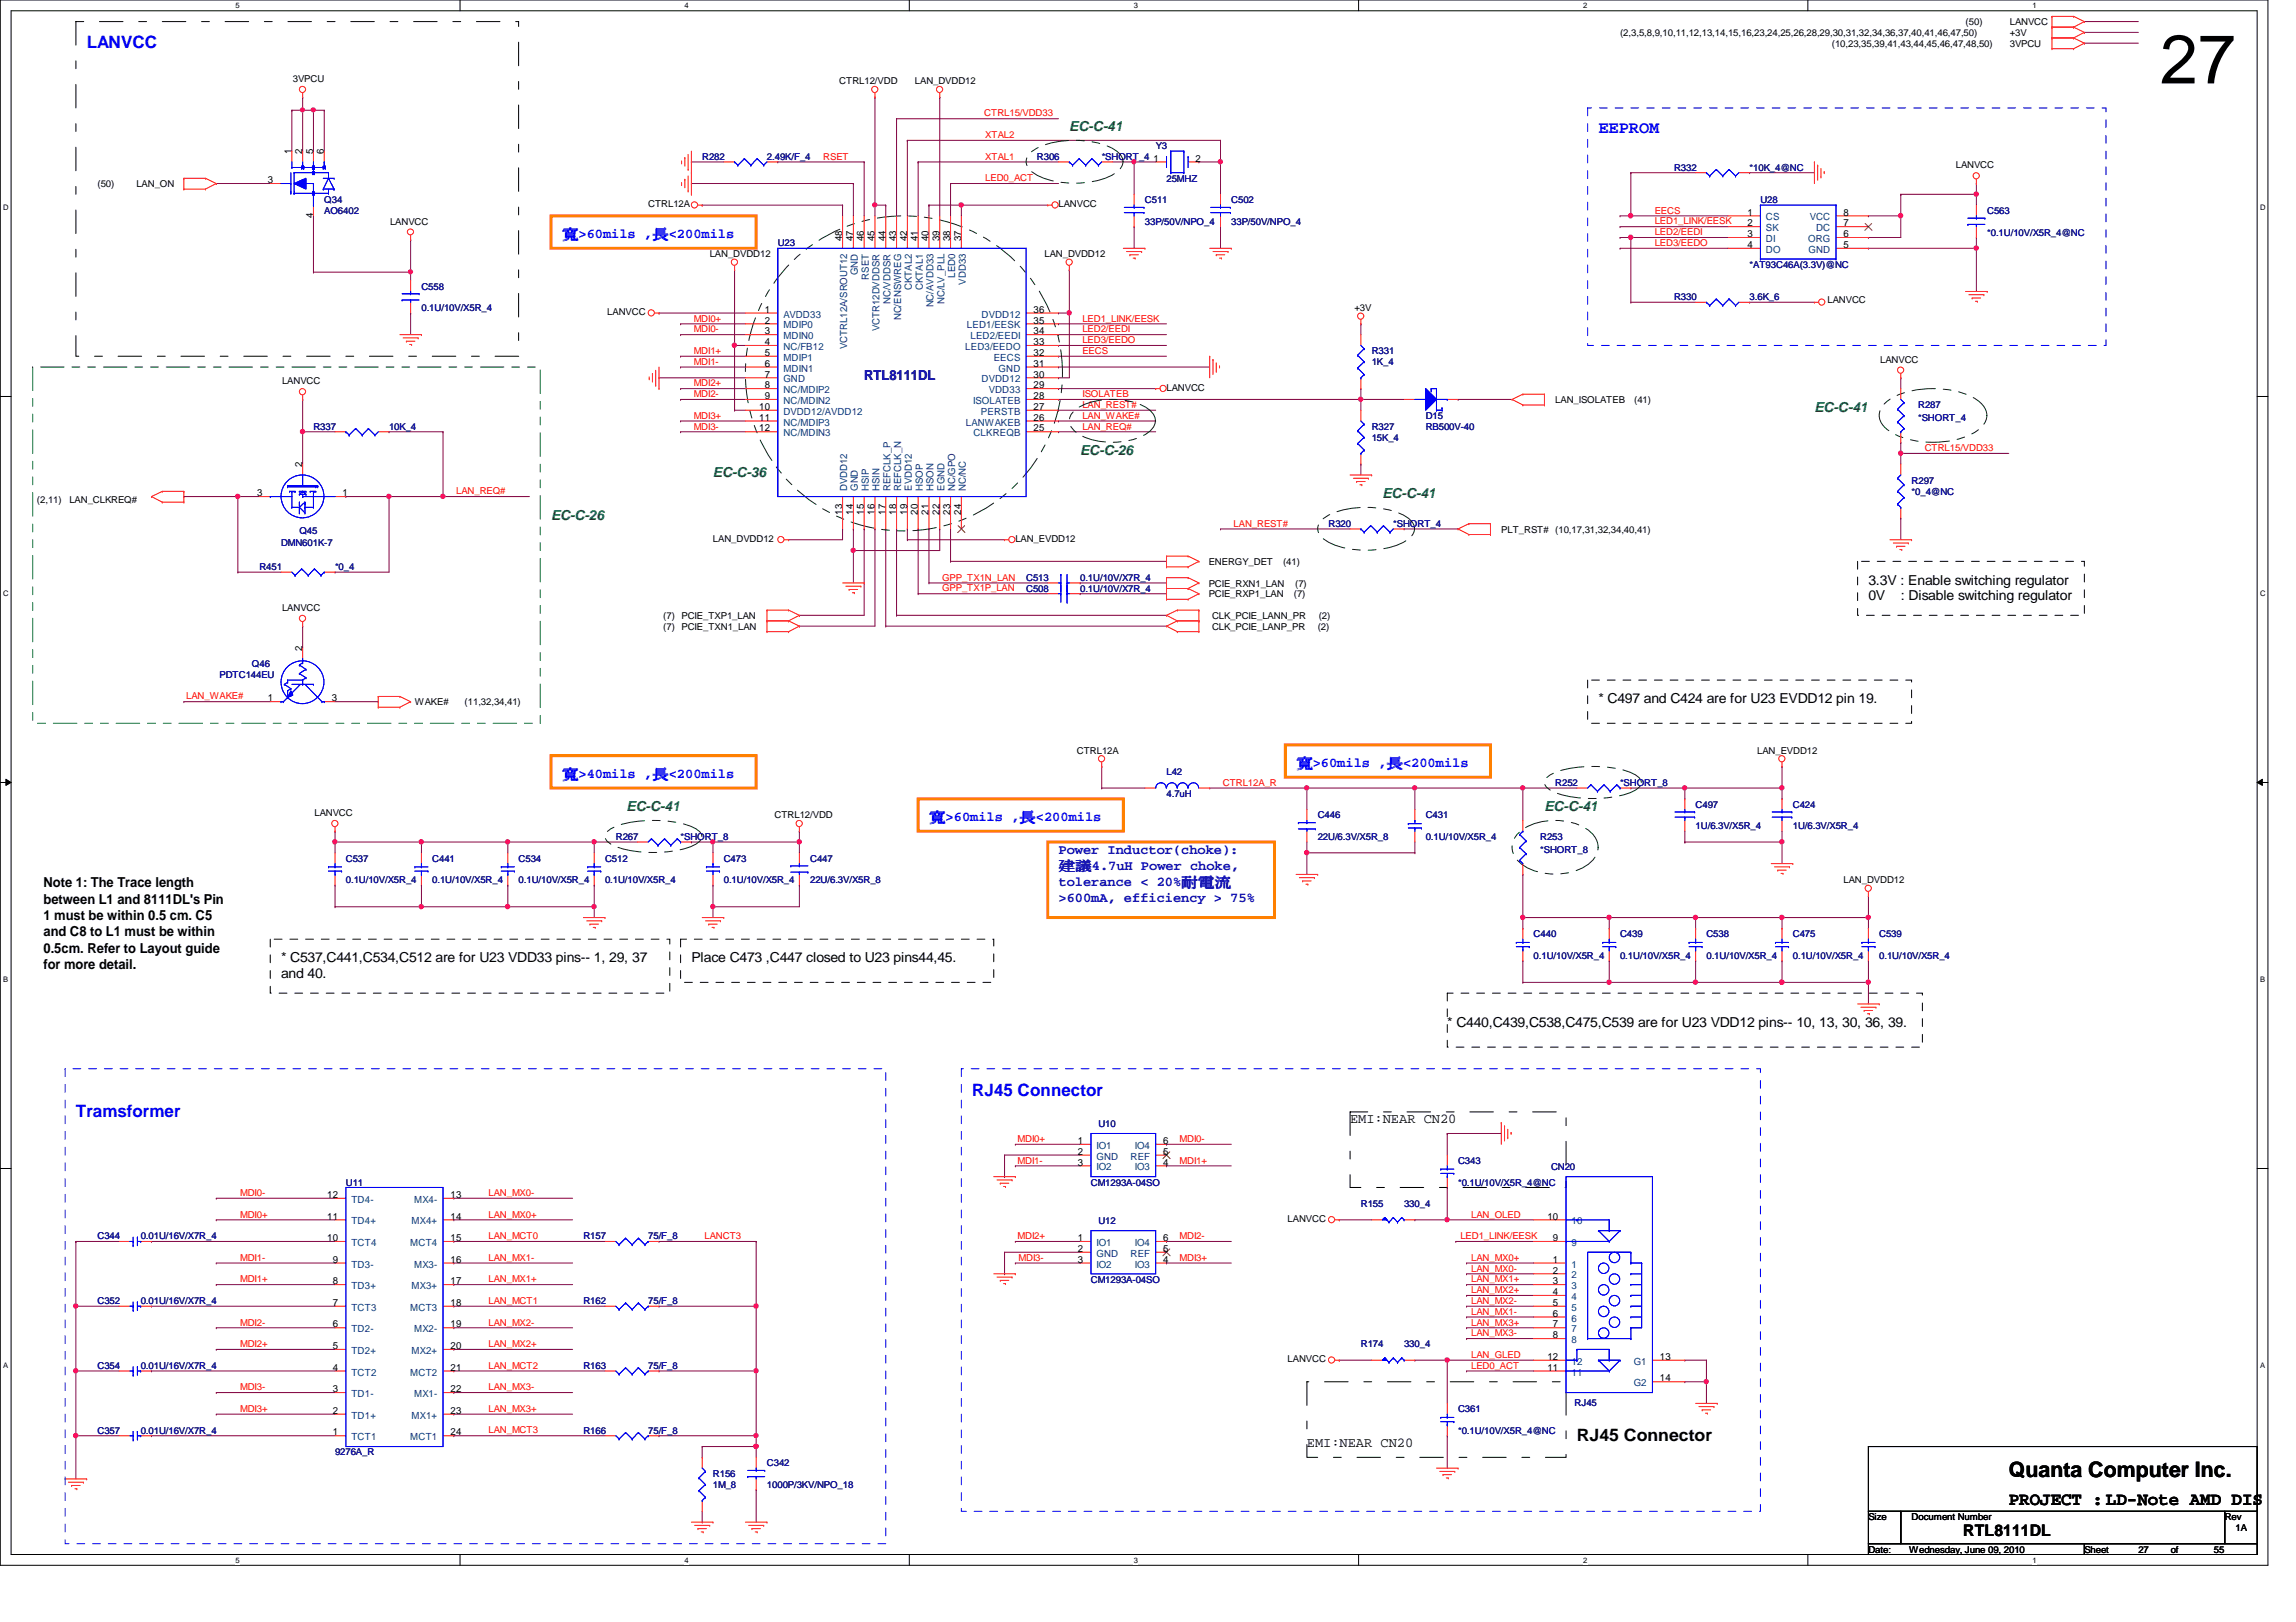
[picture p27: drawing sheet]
<svg xmlns="http://www.w3.org/2000/svg" width="297mm" height="210mm" viewBox="0 0 297 210" stroke-linecap="round" stroke-linejoin="round" font-family="sans-serif">
<defs><g id="words">
<text font-size="8.9" x="279.4" y="10.8">27</text>
<text font-size="2.8" x="259.9" y="191.2">Quanta Computer Inc.</text>
<text font-size="2.4" x="259.9" y="194.7">PROJECT :LD-Note AMD DIS</text>
<g font-size="2.2" fill="#00f">
<text x="11.2" y="6.3">LANVCC</text>
<text x="206.8" y="17.2">EEPROM</text>
<text x="125.8" y="141.8">RJ45 Connector</text>
<text x="9.8" y="144.6">Tramsformer</text>
</g>
<text font-size="2.2" x="204" y="186.5">RJ45 Connector</text>
<text font-size="2.1" x="254" y="198.8">RTL8111DL</text>
<g font-size="1.8" fill="#008000">
<text x="138.3" y="17">EC-C-41</text>
<text x="234.7" y="53.3">EC-C-41</text>
<text x="139.7" y="58.9">EC-C-26</text>
<text x="92.2" y="61.7">EC-C-36</text>
<text x="178.9" y="64.5">EC-C-41</text>
<text x="71.3" y="67.3">EC-C-26</text>
<text x="81.1" y="105">EC-C-41</text>
<text x="199.8" y="105">EC-C-41</text>
</g>
<g font-size="1.8" fill="#00f">
<text x="72.7" y="30.9">寬&gt;60mils ,長&lt;200mils</text>
<text x="72.7" y="100.8">寬&gt;40mils ,長&lt;200mils</text>
<text x="167.7" y="99.4">寬&gt;60mils ,長&lt;200mils</text>
<text x="120.2" y="106.4">寬&gt;60mils ,長&lt;200mils</text>
</g>
<text font-size="1.8" fill="#000080" x="111.8" y="49.1">RTL8111DL</text>
<g font-size="1.8">
<text x="241.7" y="75.6">3.3V : Enable switching regulator</text>
<text x="241.7" y="77.7">0V</text>
<text x="245.9" y="77.7">: Disable switching regulator</text>
<text x="206.8" y="91">* C497 and C424 are for U23 EVDD12 pin 19.</text>
<text x="5.6" y="114.8">Note 1: The Trace length</text>
<text x="5.6" y="116.9">between L1 and 8111DL's Pin</text>
<text x="5.6" y="119">1 must be within 0.5 cm. C5</text>
<text x="5.6" y="121.2">and C8 to L1 must be within</text>
<text x="5.6" y="123.3">0.5cm. Refer to Layout guide</text>
<text x="5.6" y="125.4">for more detail.</text>
<text x="36.4" y="124.5">* C537,C441,C534,C512 are for U23 VDD33 pins-- 1, 29, 37</text>
<text x="89.4" y="124.5">Place C473 ,C447 closed to U23 pins44,45.</text>
<text x="36.4" y="126.6">and 40.</text>
<text x="187.2" y="132.9">* C440,C439,C538,C475,C539 are for U23 VDD12 pins-- 10, 13, 30, 36, 39.</text>
<text x="174.7" y="145.3">EMI:NEAR CN20</text>
<text x="169.1" y="187.2">EMI:NEAR CN20</text>
</g>
<g font-size="1.8" fill="#0000a0">
<text x="136.9" y="110.5">Power Inductor(choke):</text>
<text x="136.9" y="112.6">建</text>
<text x="139.2" y="112.6">建4.7uH Power choke,</text>
<text x="136.9" y="114.6">tolerance &lt; 20%耐耐耐</text>
<text x="136.9" y="116.7">&gt;600mA, efficiency &gt; 75%</text>
</g>
<g font-size="1.3">
<text x="34.7" y="23.7">3</text>
<text x="37.7" y="20" transform="rotate(-90 37.7 20)">1</text>
<text x="39.1" y="20" transform="rotate(-90 39.1 20)">2</text>
<text x="40.5" y="20" transform="rotate(-90 40.5 20)">5</text>
<text x="41.9" y="20" transform="rotate(-90 41.9 20)">6</text>
<text x="149.2" y="20.9">1</text>
<text x="154.7" y="20.9">2</text>
<text x="40.5" y="28.2" transform="rotate(-90 40.5 28.2)">4</text>
<text x="226.1" y="27.9">1</text>
<text x="226.1" y="29.3">2</text>
<text x="238.5" y="29.3">7</text>
<text x="238.5" y="27.9">8</text>
<text x="109" y="31.2" transform="rotate(-90 109 31.2)">48</text>
<text x="110.4" y="31.2" transform="rotate(-90 110.4 31.2)">47</text>
<text x="111.8" y="31.2" transform="rotate(-90 111.8 31.2)">46</text>
<text x="113.2" y="31.2" transform="rotate(-90 113.2 31.2)">45</text>
<text x="114.6" y="31.2" transform="rotate(-90 114.6 31.2)">44</text>
<text x="115.9" y="31.2" transform="rotate(-90 115.9 31.2)">43</text>
<text x="117.3" y="31.2" transform="rotate(-90 117.3 31.2)">42</text>
<text x="118.7" y="31.2" transform="rotate(-90 118.7 31.2)">41</text>
<text x="120.1" y="31.2" transform="rotate(-90 120.1 31.2)">40</text>
<text x="121.5" y="31.2" transform="rotate(-90 121.5 31.2)">39</text>
<text x="122.9" y="31.2" transform="rotate(-90 122.9 31.2)">38</text>
<text x="124.3" y="31.2" transform="rotate(-90 124.3 31.2)">37</text>
<text x="226.1" y="30.7">3</text>
<text x="226.1" y="32.1">4</text>
<text x="238.5" y="32.1">5</text>
<text x="238.5" y="30.7">6</text>
<text x="98.9" y="40.5">1</text>
<text x="98.9" y="41.9">2</text>
<text x="133.7" y="41.9">35</text>
<text x="133.7" y="40.5">36</text>
<text x="98.9" y="43.3">3</text>
<text x="98.9" y="44.7">4</text>
<text x="98.9" y="46.1">5</text>
<text x="98.9" y="47.5">6</text>
<text x="133.7" y="43.3">34</text>
<text x="133.7" y="44.7">33</text>
<text x="133.7" y="46.1">32</text>
<text x="133.7" y="47.5">31</text>
<text x="98.2" y="53">10</text>
<text x="98.9" y="48.9">7</text>
<text x="98.9" y="50.2">8</text>
<text x="98.9" y="51.6">9</text>
<text x="133.7" y="48.9">30</text>
<text x="133.7" y="50.2">29</text>
<text x="133.7" y="51.6">28</text>
<text x="133.7" y="53">27</text>
<text x="98.2" y="54.4">11</text>
<text x="98.2" y="55.8">12</text>
<text x="133.7" y="54.4">26</text>
<text x="133.7" y="55.8">25</text>
<text x="33.3" y="64.2">3</text>
<text x="39.1" y="60.5" transform="rotate(-90 39.1 60.5)">2</text>
<text x="44.3" y="64.2">1</text>
<text x="109" y="66.6" transform="rotate(-90 109 66.6)">13</text>
<text x="110.4" y="66.6" transform="rotate(-90 110.4 66.6)">14</text>
<text x="111.8" y="66.6" transform="rotate(-90 111.8 66.6)">15</text>
<text x="113.2" y="66.6" transform="rotate(-90 113.2 66.6)">16</text>
<text x="114.6" y="66.6" transform="rotate(-90 114.6 66.6)">17</text>
<text x="115.9" y="66.6" transform="rotate(-90 115.9 66.6)">18</text>
<text x="117.3" y="66.6" transform="rotate(-90 117.3 66.6)">19</text>
<text x="118.7" y="66.6" transform="rotate(-90 118.7 66.6)">20</text>
<text x="120.1" y="66.6" transform="rotate(-90 120.1 66.6)">21</text>
<text x="121.5" y="66.6" transform="rotate(-90 121.5 66.6)">22</text>
<text x="122.9" y="66.6" transform="rotate(-90 122.9 66.6)">23</text>
<text x="124.3" y="66.6" transform="rotate(-90 124.3 66.6)">24</text>
<text x="39.1" y="84.2" transform="rotate(-90 39.1 84.2)">2</text>
<text x="34.7" y="90.8">1</text>
<text x="42.9" y="90.8">3</text>
<text x="139.4" y="148">1</text>
<text x="139.4" y="149.4">2</text>
<text x="150.5" y="148">6</text>
<text x="150.5" y="149.4">5</text>
<text x="42.3" y="155">12</text>
<text x="58.3" y="155">13</text>
<text x="139.4" y="150.8">3</text>
<text x="150.5" y="150.8">4</text>
<text x="42.3" y="160.6">10</text>
<text x="42.3" y="157.8">11</text>
<text x="58.3" y="157.8">14</text>
<text x="58.3" y="160.6">15</text>
<text x="139.4" y="160.6">1</text>
<text x="150.5" y="160.6">6</text>
<text x="200.2" y="157.8">10</text>
<text x="200.9" y="160.6">9</text>
<text x="43" y="166.2">8</text>
<text x="43" y="163.4">9</text>
<text x="58.3" y="163.4">16</text>
<text x="58.3" y="166.2">17</text>
<text x="139.4" y="163.4">3</text>
<text x="139.4" y="162">2</text>
<text x="150.5" y="163.4">4</text>
<text x="150.5" y="162">5</text>
<text x="200.9" y="163.4">1</text>
<text x="200.9" y="164.8">2</text>
<text x="200.9" y="166.2">3</text>
<text x="200.9" y="167.6">4</text>
<text x="43" y="171.8">6</text>
<text x="43" y="169">7</text>
<text x="58.3" y="171.8">19</text>
<text x="58.3" y="169">18</text>
<text x="200.9" y="169">5</text>
<text x="200.9" y="170.4">6</text>
<text x="200.9" y="171.8">7</text>
<text x="200.9" y="173.2">8</text>
<text x="43" y="174.6">5</text>
<text x="43" y="177.4">4</text>
<text x="58.3" y="177.4">21</text>
<text x="58.3" y="174.6">20</text>
<text x="200.2" y="176">12</text>
<text x="200.2" y="177.4">11</text>
<text x="214.8" y="178.8">14</text>
<text x="214.8" y="176">13</text>
<text x="43" y="185.8">1</text>
<text x="43" y="183">2</text>
<text x="43" y="180.2">3</text>
<text x="58.3" y="185.8">24</text>
<text x="58.3" y="183">23</text>
<text x="58.3" y="180.2">22</text>
</g>
<g font-size="1.3" fill="#004080">
<text x="228.5" y="28.5">CS</text>
<text x="228.5" y="29.9">SK</text>
<text x="234.1" y="28.5">VCC</text>
<text x="234.9" y="29.9">DC</text>
<text x="111" y="35.6" transform="rotate(-90 111 35.6)">GND</text>
<text x="123.6" y="35.9" transform="rotate(-90 123.6 35.9)">LED0</text>
<text x="228.5" y="31.3">DI</text>
<text x="228.5" y="32.7">DO</text>
<text x="233.9" y="31.3">ORG</text>
<text x="234" y="32.7">GND</text>
<text x="101.3" y="41.1">AVDD33</text>
<text x="112.4" y="36.2" transform="rotate(-90 112.4 36.2)">RSET</text>
<text x="115.2" y="39.3" transform="rotate(-90 115.2 39.3)">NC/VDDSR</text>
<text x="116.6" y="41.4" transform="rotate(-90 116.6 41.4)">NC/ENSWREG</text>
<text x="118" y="37.5" transform="rotate(-90 118 37.5)">CKTAL2</text>
<text x="119.4" y="37.5" transform="rotate(-90 119.4 37.5)">CKTAL1</text>
<text x="120.8" y="39.8" transform="rotate(-90 120.8 39.8)">NC/AVDD33</text>
<text x="122.2" y="39.4" transform="rotate(-90 122.2 39.4)">NC/LV_PLL</text>
<text x="125" y="36.8" transform="rotate(-90 125 36.8)">VDD33</text>
<text x="127" y="41.1">DVDD12</text>
<text x="101.3" y="42.5">MDIP0</text>
<text x="101.3" y="43.9">MDIN0</text>
<text x="101.3" y="45.3">NC/FB12</text>
<text x="101.3" y="46.7">MDIP1</text>
<text x="109.6" y="45.2" transform="rotate(-90 109.6 45.2)">VCTRL12A/SROUT12</text>
<text x="113.8" y="42.8" transform="rotate(-90 113.8 42.8)">VCTR12DVDDSR</text>
<text x="124.9" y="45.3">LED3/EEDO</text>
<text x="125.1" y="42.5">LED1/EESK</text>
<text x="125.6" y="43.9">LED2/EEDI</text>
<text x="128.6" y="46.7">EECS</text>
<text x="101.3" y="48.1">MDIN1</text>
<text x="101.3" y="49.5">GND</text>
<text x="101.3" y="50.9">NC/MDIP2</text>
<text x="101.3" y="52.3">NC/MDIN2</text>
<text x="101.3" y="53.7">DVDD12/AVDD12</text>
<text x="125.9" y="52.3">ISOLATEB</text>
<text x="126.9" y="53.7">PERSTB</text>
<text x="127" y="49.5">DVDD12</text>
<text x="127.9" y="50.9">VDD33</text>
<text x="129.2" y="48.1">GND</text>
<text x="101.3" y="55.1">NC/MDIP3</text>
<text x="101.3" y="56.5">NC/MDIN3</text>
<text x="125" y="55.1">LANWAKEB</text>
<text x="125.9" y="56.5">CLKREQB</text>
<text x="109.6" y="63.5" transform="rotate(-90 109.6 63.5)">DVDD12</text>
<text x="111" y="63.5" transform="rotate(-90 111 63.5)">GND</text>
<text x="112.4" y="63.5" transform="rotate(-90 112.4 63.5)">HSIP</text>
<text x="113.8" y="63.5" transform="rotate(-90 113.8 63.5)">HSIN</text>
<text x="115.2" y="63.5" transform="rotate(-90 115.2 63.5)">REFCLK_P</text>
<text x="116.6" y="63.5" transform="rotate(-90 116.6 63.5)">REFCLK_N</text>
<text x="118" y="63.5" transform="rotate(-90 118 63.5)">EVDD12</text>
<text x="119.4" y="63.5" transform="rotate(-90 119.4 63.5)">HSOP</text>
<text x="120.8" y="63.5" transform="rotate(-90 120.8 63.5)">HSON</text>
<text x="122.2" y="63.5" transform="rotate(-90 122.2 63.5)">EGND</text>
<text x="123.6" y="63.5" transform="rotate(-90 123.6 63.5)">NC/GPO</text>
<text x="125" y="63.5" transform="rotate(-90 125 63.5)">NC/NC</text>
<text x="141.9" y="148.7">IO1</text>
<text x="146.8" y="148.7">IO4</text>
<text x="45.5" y="155.7">TD4-</text>
<text x="53.6" y="155.7">MX4-</text>
<text x="141.9" y="151.5">IO2</text>
<text x="141.9" y="150.1">GND</text>
<text x="146.3" y="150.1">REF</text>
<text x="146.8" y="151.5">IO3</text>
<text x="45.5" y="161.2">TCT4</text>
<text x="45.5" y="158.5">TD4+</text>
<text x="53.1" y="161.2">MCT4</text>
<text x="53.3" y="158.5">MX4+</text>
<text x="141.9" y="161.2">IO1</text>
<text x="146.8" y="161.2">IO4</text>
<text x="203.3" y="158.5">10</text>
<text x="203.3" y="161.2">9</text>
<text x="45.5" y="166.8">TD3+</text>
<text x="45.5" y="164">TD3-</text>
<text x="53.3" y="166.8">MX3+</text>
<text x="53.6" y="164">MX3-</text>
<text x="141.9" y="164">IO2</text>
<text x="141.9" y="162.6">GND</text>
<text x="146.3" y="162.6">REF</text>
<text x="146.8" y="164">IO3</text>
<text x="203.3" y="164">1</text>
<text x="203.3" y="165.4">2</text>
<text x="203.3" y="166.8">3</text>
<text x="45.5" y="172.4">TD2-</text>
<text x="45.5" y="169.6">TCT3</text>
<text x="53.1" y="169.6">MCT3</text>
<text x="53.6" y="172.4">MX2-</text>
<text x="203.3" y="168.2">4</text>
<text x="203.3" y="169.6">5</text>
<text x="203.3" y="171">6</text>
<text x="203.3" y="172.4">7</text>
<text x="203.3" y="173.8">8</text>
<text x="45.5" y="175.2">TD2+</text>
<text x="45.5" y="178">TCT2</text>
<text x="53.1" y="178">MCT2</text>
<text x="53.3" y="175.2">MX2+</text>
<text x="203.3" y="176.6">12</text>
<text x="203.3" y="178">11</text>
<text x="211.4" y="179.4">G2</text>
<text x="211.4" y="176.6">G1</text>
<text x="45.5" y="183.6">TD1+</text>
<text x="45.5" y="180.8">TD1-</text>
<text x="53.3" y="183.6">MX1+</text>
<text x="53.6" y="180.8">MX1-</text>
<text x="45.5" y="186.4">TCT1</text>
<text x="53.1" y="186.4">MCT1</text>
</g>
<g font-size="1.2">
<text x="209.6" y="4.7">(2,3,5,8,9,10,11,12,13,14,15,16,23,24,25,26,28,29,30,31,32,34,36,37,40,41,46,47,50)</text>
<text x="254.3" y="3.3">(50)</text>
<text x="260" y="4.7">+3V</text>
<text x="260" y="3.3">LANVCC</text>
<text x="37.9" y="10.6">3VPCU</text>
<text x="108.6" y="10.9">CTRL12/VDD</text>
<text x="118.4" y="10.9">LAN_DVDD12</text>
<text x="237" y="6.1">(10,23,35,39,41,43,44,45,46,47,48,50)</text>
<text x="260" y="6.1">3VPCU</text>
<text x="253" y="21.8">LANVCC</text>
<text x="12.6" y="24.2">(50)</text>
<text x="17.6" y="24.2">LAN_ON</text>
<text x="50.5" y="29.1">LANVCC</text>
<text x="83.9" y="26.8">CTRL12A</text>
<text x="136.9" y="26.8">LANVCC</text>
<text x="91.8" y="33.3">LAN_DVDD12</text>
<text x="135.1" y="33.3">LAN_DVDD12</text>
<text x="78.6" y="40.8">LANVCC</text>
<text x="175.2" y="40.3">+3V</text>
<text x="236.4" y="39.2">LANVCC</text>
<text x="243.2" y="46.9">LANVCC</text>
<text x="36.5" y="49.7">LANVCC</text>
<text x="150.9" y="50.6">LANVCC</text>
<text x="201.2" y="52.2">LAN_ISOLATEB</text>
<text x="211.4" y="52.2">(41)</text>
<text x="4.8" y="65.1">(2,11)</text>
<text x="9" y="65.1">LAN_CLKREQ#</text>
<text x="92.2" y="70.1">LAN_DVDD12</text>
<text x="131.4" y="70.1">LAN_EVDD12</text>
<text x="194.2" y="68.9">PLT_RST# (10,17,31,32,34,40,41)</text>
<text x="156.4" y="75.9">PCIE_RXN1_LAN</text>
<text x="156.4" y="77.3">PCIE_RXP1_LAN</text>
<text x="156.4" y="73.1">ENERGY_DET</text>
<text x="166" y="73.1">(41)</text>
<text x="167.4" y="77.3">(7)</text>
<text x="167.6" y="75.9">(7)</text>
<text x="36.5" y="79.1">LANVCC</text>
<text x="85.8" y="81.5">(7) PCIE_TXN1_LAN</text>
<text x="85.8" y="80.1">(7) PCIE_TXP1_LAN</text>
<text x="156.8" y="81.5">CLK_PCIE_LANP_PR</text>
<text x="156.8" y="80.1">CLK_PCIE_LANN_PR</text>
<text x="170.5" y="81.5">(2)</text>
<text x="170.6" y="80.1">(2)</text>
<text x="53.7" y="91.3">WAKE#</text>
<text x="60.1" y="91.3">(11,32,34,41)</text>
<text x="139.3" y="97.5">CTRL12A</text>
<text x="227.3" y="97.5">LAN_EVDD12</text>
<text x="40.7" y="105.6">LANVCC</text>
<text x="100.2" y="105.9">CTRL12/VDD</text>
<text x="238.5" y="114.3">LAN_DVDD12</text>
<text x="166.6" y="158.2">LANVCC</text>
<text x="166.6" y="176.3">LANVCC</text>
<text x="241.7" y="196.7">Size</text>
<text x="247.3" y="196.7">Document Number</text>
<text x="287.8" y="196.7">Rev</text>
<text x="241.7" y="200.9">Date:</text>
<text x="247" y="200.9">Wednesday, June 09, 2010</text>
<text x="269.7" y="200.9">Sheet</text>
<text x="276.6" y="200.9">27</text>
<text x="280.8" y="200.9">of</text>
<text x="286.4" y="200.9">55</text>
<text x="289.2" y="198.1">1A</text>
</g>
<g font-size="1.2" fill="#f00">
<text x="127.3" y="15.1">CTRL15/VDD33</text>
<text x="127.5" y="17.9">XTAL2</text>
<text x="106.5" y="20.7">RSET</text>
<text x="127.5" y="23.5">LED0_ACT</text>
<text x="127.5" y="20.7">XTAL1</text>
<text x="214.1" y="27.6">EECS</text>
<text x="214.1" y="29">LED1_LINK/EESK</text>
<text x="214.1" y="31.8">LED3/EEDO</text>
<text x="214.1" y="30.4">LED2/EEDI</text>
<text x="89.7" y="41.6">MDI0+</text>
<text x="140" y="41.6">LED1_LINK/EESK</text>
<text x="89.7" y="43">MDI0-</text>
<text x="89.7" y="45.8">MDI1+</text>
<text x="89.7" y="47.2">MDI1-</text>
<text x="140" y="43">LED2/EEDI</text>
<text x="140" y="44.4">LED3/EEDO</text>
<text x="140" y="45.8">EECS</text>
<text x="89.7" y="51.4">MDI2-</text>
<text x="89.7" y="50">MDI2+</text>
<text x="140" y="52.8">LAN_REST#</text>
<text x="140" y="51.4">ISOLATEB</text>
<text x="89.7" y="55.6">MDI3-</text>
<text x="89.7" y="54.2">MDI3+</text>
<text x="140" y="54.2">LAN_WAKE#</text>
<text x="140" y="55.6">LAN_REQ#</text>
<text x="249" y="58.4">CTRL15/VDD33</text>
<text x="59" y="64">LAN_REQ#</text>
<text x="159.6" y="68.2">LAN_REST#</text>
<text x="121.9" y="75.1">GPP_TX1N_LAN</text>
<text x="121.9" y="76.5">GPP_TX1P_LAN</text>
<text x="24.1" y="90.5">LAN_WAKE#</text>
<text x="158.2" y="101.7">CTRL12A_R</text>
<text x="131.7" y="147.8">MDI0+</text>
<text x="152.6" y="147.8">MDI0-</text>
<text x="31.1" y="154.8">MDI0-</text>
<text x="63.2" y="154.8">LAN_MX0-</text>
<text x="131.7" y="150.6">MDI1-</text>
<text x="152.6" y="150.6">MDI1+</text>
<text x="31.1" y="157.6">MDI0+</text>
<text x="63.2" y="160.4">LAN_MCT0</text>
<text x="63.2" y="157.6">LAN_MX0+</text>
<text x="91.1" y="160.4">LANCT3</text>
<text x="131.7" y="160.4">MDI2+</text>
<text x="152.6" y="160.4">MDI2-</text>
<text x="188.9" y="160.4">LED1_LINK/EESK</text>
<text x="190.3" y="157.6">LAN_OLED</text>
<text x="31.1" y="165.9">MDI1+</text>
<text x="31.1" y="163.2">MDI1-</text>
<text x="63.2" y="165.9">LAN_MX1+</text>
<text x="63.2" y="163.2">LAN_MX1-</text>
<text x="131.8" y="163.2">MDI3-</text>
<text x="152.6" y="163.2">MDI3+</text>
<text x="190.3" y="167.3">LAN_MX2+</text>
<text x="190.3" y="165.9">LAN_MX1+</text>
<text x="190.3" y="163.2">LAN_MX0+</text>
<text x="190.3" y="164.5">LAN_MX0-</text>
<text x="31.1" y="171.5">MDI2-</text>
<text x="63.2" y="168.7">LAN_MCT1</text>
<text x="63.2" y="171.5">LAN_MX2-</text>
<text x="190.3" y="172.9">LAN_MX3-</text>
<text x="190.3" y="171.5">LAN_MX3+</text>
<text x="190.3" y="170.1">LAN_MX1-</text>
<text x="190.3" y="168.7">LAN_MX2-</text>
<text x="31.1" y="179.9">MDI3-</text>
<text x="31.1" y="174.3">MDI2+</text>
<text x="63.2" y="174.3">LAN_MX2+</text>
<text x="63.2" y="179.9">LAN_MX3-</text>
<text x="63.2" y="177.1">LAN_MCT2</text>
<text x="190.3" y="177.1">LED0_ACT</text>
<text x="190.3" y="175.7">LAN_GLED</text>
<text x="31.1" y="182.7">MDI3+</text>
<text x="63.2" y="182.7">LAN_MX3+</text>
<text x="63.2" y="185.5">LAN_MCT3</text>
</g>
<g font-size="1.2" fill="#000080">
<text x="90.8" y="20.7">R282</text>
<text x="99.2" y="20.7">2.49K/F_4</text>
<text x="134.2" y="20.7">R306</text>
<text x="142.5" y="20.7">*SHORT_4</text>
<text x="149.5" y="19.3">Y3</text>
<text x="150.9" y="23.5">25MHZ</text>
<text x="216.6" y="22.1">R332</text>
<text x="226.4" y="22.1">*10K_4@NC</text>
<text x="41.9" y="26.3">Q34</text>
<text x="41.9" y="27.7">AO6402</text>
<text x="148.1" y="26.3">C511</text>
<text x="148.1" y="29.1">33P/50V/NPO_4</text>
<text x="159.3" y="26.3">C502</text>
<text x="159.3" y="29.1">33P/50V/NPO_4</text>
<text x="227.8" y="26.3">U28</text>
<text x="257.1" y="27.7">C563</text>
<text x="100.6" y="31.9">U23</text>
<text x="226.4" y="34.7">*AT93C46A(3.3V)@NC</text>
<text x="257.1" y="30.5">*0.1U/10V/X5R_4@NC</text>
<text x="54.5" y="37.5">C558</text>
<text x="54.5" y="40.3">0.1U/10V/X5R_4</text>
<text x="216.6" y="38.9">R330</text>
<text x="226.4" y="38.9">3.6K_6</text>
<text x="177.5" y="45.8">R331</text>
<text x="177.5" y="47.2">1K_4</text>
<text x="248.2" y="52.8">R287</text>
<text x="40.6" y="55.6">R337</text>
<text x="50.3" y="55.6">10K_4</text>
<text x="177.5" y="55.6">R327</text>
<text x="177.5" y="57">15K_4</text>
<text x="184.4" y="54.2">D15</text>
<text x="184.4" y="55.6">RB500V-40</text>
<text x="248.2" y="54.5">*SHORT_4</text>
<text x="247.3" y="62.6">R297</text>
<text x="247.3" y="64">*0_4@NC</text>
<text x="36.4" y="70.7">DMN601K-7</text>
<text x="38.7" y="69">Q45</text>
<text x="171.9" y="68.2">R320</text>
<text x="180.3" y="68.2">*SHORT_4</text>
<text x="33.6" y="73.8">R451</text>
<text x="43.3" y="73.8">*0_4</text>
<text x="132.8" y="76.6">C508</text>
<text x="132.8" y="75.2">C513</text>
<text x="139.7" y="76.6">0.1U/10V/X7R_4</text>
<text x="139.7" y="75.2">0.1U/10V/X7R_4</text>
<text x="28.4" y="87.8">PDTC144EU</text>
<text x="32.6" y="86.4">Q46</text>
<text x="150.9" y="100.3">L42</text>
<text x="201.2" y="101.7">R252</text>
<text x="209.6" y="101.7">*SHORT_8</text>
<text x="150.9" y="103.1">4.7uH</text>
<text x="170.5" y="105.9">C446</text>
<text x="184.4" y="105.9">C431</text>
<text x="219.4" y="104.5">C497</text>
<text x="219.4" y="107.3">1U/6.3V/X5R_4</text>
<text x="231.9" y="104.5">C424</text>
<text x="231.9" y="107.3">1U/6.3V/X5R_4</text>
<text x="44.7" y="111.5">C537</text>
<text x="55.9" y="111.5">C441</text>
<text x="67.1" y="111.5">C534</text>
<text x="78.3" y="111.5">C512</text>
<text x="79.7" y="108.7">R267</text>
<text x="88.1" y="108.7">*SHORT_8</text>
<text x="93.6" y="111.5">C473</text>
<text x="104.8" y="111.5">C447</text>
<text x="170.5" y="108.7">22U/6.3V/X5R_8</text>
<text x="184.4" y="108.7">0.1U/10V/X5R_4</text>
<text x="199.3" y="108.7">R253</text>
<text x="199.3" y="110.4">*SHORT_8</text>
<text x="44.7" y="114.3">0.1U/10V/X5R_4</text>
<text x="55.9" y="114.3">0.1U/10V/X5R_4</text>
<text x="67.1" y="114.3">0.1U/10V/X5R_4</text>
<text x="78.3" y="114.3">0.1U/10V/X5R_4</text>
<text x="93.6" y="114.3">0.1U/10V/X5R_4</text>
<text x="104.8" y="114.3">22U/6.3V/X5R_8</text>
<text x="198.4" y="121.3">C440</text>
<text x="198.4" y="124.1">0.1U/10V/X5R_4</text>
<text x="209.6" y="121.3">C439</text>
<text x="209.6" y="124.1">0.1U/10V/X5R_4</text>
<text x="220.8" y="121.3">C538</text>
<text x="220.8" y="124.1">0.1U/10V/X5R_4</text>
<text x="231.9" y="121.3">C475</text>
<text x="231.9" y="124.1">0.1U/10V/X5R_4</text>
<text x="243.1" y="121.3">C539</text>
<text x="243.1" y="124.1">0.1U/10V/X5R_4</text>
<text x="142.1" y="145.9">U10</text>
<text x="44.7" y="153.4">U11</text>
<text x="141.1" y="153.4">CM1293A-04SO</text>
<text x="188.6" y="150.6">C343</text>
<text x="188.6" y="153.4">*0.1U/10V/X5R_4@NC</text>
<text x="200.7" y="151.5">CN20</text>
<text x="12.6" y="160.4">C344</text>
<text x="18.2" y="160.4">0.01U/16V/X7R_4</text>
<text x="75.5" y="160.4">R157</text>
<text x="83.9" y="160.4">75/F_8</text>
<text x="142.1" y="158.5">U12</text>
<text x="176.1" y="156.2">R155</text>
<text x="181.6" y="156.2">330_4</text>
<text x="141.1" y="166">CM1293A-04SO</text>
<text x="12.6" y="168.8">C352</text>
<text x="18.2" y="168.8">0.01U/16V/X7R_4</text>
<text x="75.5" y="168.8">R162</text>
<text x="83.9" y="168.8">75/F_8</text>
<text x="12.6" y="177.2">C354</text>
<text x="18.2" y="177.2">0.01U/16V/X7R_4</text>
<text x="75.5" y="177.2">R163</text>
<text x="83.9" y="177.2">75/F_8</text>
<text x="176.1" y="174.4">R174</text>
<text x="181.6" y="174.4">330_4</text>
<text x="12.6" y="185.5">C357</text>
<text x="18.2" y="185.5">0.01U/16V/X7R_4</text>
<text x="75.5" y="185.5">R166</text>
<text x="83.9" y="185.5">75/F_8</text>
<text x="188.6" y="182.8">C361</text>
<text x="188.6" y="185.5">*0.1U/10V/X5R_4@NC</text>
<text x="203.7" y="181.9">RJ45</text>
<text x="43.3" y="188.3">9276A_R</text>
<text x="92.2" y="191.1">R156</text>
<text x="99.2" y="189.7">C342</text>
<text x="92.2" y="192.5">1M_8</text>
<text x="99.2" y="192.5">1000P/3KV/NPO_18</text>
</g>
<g font-size="1">
<text x="30.5" y="1.1">5</text>
<text x="88.6" y="1.1">4</text>
<text x="146.7" y="1.1">3</text>
<text x="204.8" y="1.1">2</text>
<text x="262.9" y="1.1">1</text>
<text x=".4" y="27.2">D</text>
<text x="292.4" y="27.2">D</text>
<text x=".4" y="77.1">C</text>
<text x="292.4" y="77.1">C</text>
<text x=".4" y="127.1">B</text>
<text x="292.4" y="127.1">B</text>
<text x=".4" y="177">A</text>
<text x="292.4" y="177">A</text>
<text x="30.5" y="202.2">5</text>
<text x="88.6" y="202.2">4</text>
<text x="146.7" y="202.2">3</text>
<text x="204.8" y="202.2">2</text>
<text x="262.9" y="202.2">1</text>
</g>
</g></defs>
<path d="M0 0h293.4v202.6h-293.4zM1.4 1.4h290.6v199.8h-290.6z" fill="none" stroke="#000" stroke-width=".13"/>
<g fill="#fff">
<path d="M30.5 .2h.5v1.1h-.5z"/>
<path d="M30.5 201.3h.5v1.1h-.5z"/>
</g>
<path d="M59.5 0v1.4M59.5 201.2v1.4" fill="none" stroke="#000" stroke-width=".13"/>
<g fill="#fff">
<path d="M88.6 .2h.5v1.1h-.5z"/>
<path d="M88.6 201.3h.5v1.1h-.5z"/>
</g>
<path d="M117.6 0v1.4M117.6 201.2v1.4" fill="none" stroke="#000" stroke-width=".13"/>
<g fill="#fff">
<path d="M146.7 .2h.5v1.1h-.5z"/>
<path d="M146.7 201.3h.5v1.1h-.5z"/>
</g>
<path d="M175.8 0v1.4M175.8 201.2v1.4" fill="none" stroke="#000" stroke-width=".13"/>
<g fill="#fff">
<path d="M204.8 .2h.6v1.1h-.6z"/>
<path d="M204.8 201.3h.6v1.1h-.6z"/>
</g>
<path d="M233.9 0v1.4M233.9 201.2v1.4" fill="none" stroke="#000" stroke-width=".13"/>
<g fill="#fff">
<path d="M262.9 .2h.6v1.1h-.6z"/>
<path d="M262.9 201.3h.6v1.1h-.6z"/>
<path d="M.4 26.3h.7v1.1h-.7z"/>
<path d="M292.4 26.3h.7v1.1h-.7z"/>
<path d="M.4 76.2h.7v1.1h-.7z"/>
<path d="M292.4 76.2h.7v1.1h-.7z"/>
</g>
<path d="M0 51.3h1.4M292 51.3h1.4" fill="none" stroke="#000" stroke-width=".13"/>
<g fill="#fff">
<path d="M.4 126.2h.7v1.1h-.7z"/>
<path d="M292.4 126.2h.6v1.1h-.6z"/>
</g>
<path d="M0 101.3h1.4M.8 100.8l.6 .5-.6 .3zM292 101.3l.7-.5v.8zM292 101.3h1.4" fill="none" stroke="#000" stroke-width=".13"/>
<path d="M.8 100.8l.6 .5-.6 .3zM292 101.3l.7-.5v.8z" fill="#000"/>
<g fill="#fff">
<path d="M.4 176.1h.7v1.1h-.7z"/>
<path d="M292.4 176.1h.6v1.1h-.6z"/>
</g>
<path d="M0 151.2h1.4M292 151.2h1.4" fill="none" stroke="#000" stroke-width=".13"/>
<g fill="none" stroke="#800040" stroke-width=".13">
<path d="M269.7 4.2h.1M269.7 2.8h.1M269.7 5.6h.1M269.7 4.2h6.9M269.7 2.8h6.9M269.7 5.6h6.9M113.2 26.5h.1M113.2 26.5h1.4M114.6 26.5h.1M114.6 26.5v1.4M110.4 71.2h.1M110.4 68.5h.1"/>
<path d="M110.4 68.5v2.7M121.6 68.5h.1M121.6 68.5v2.7h-11.2M142.5 99.2h.1M142.5 99.2v2.8M92.2 117.3h.1M92.2 109h.1M92.2 109v1.4M92.2 117.3v1.4M103.4 114.6h.1M103.4 114.6v2.7h-11.2"/>
</g>
<circle cx="92.2" cy="117.3" r=".29" fill="#f0f"/>
<circle cx="92.2" cy="117.3" r=".29" fill="none" stroke="#f0f" stroke-width=".13"/>
<path d="M92.2 109h.1M103.4 107.6h.1M103.4 107.6v1.4h-11.2" fill="none" stroke="#800040" stroke-width=".13"/>
<circle cx="103.4" cy="108.9" r=".29" fill="#f0f"/>
<circle cx="103.4" cy="108.9" r=".29" fill="none" stroke="#f0f" stroke-width=".13"/>
<circle cx="92.2" cy="108.9" r=".29" fill="#f0f"/>
<circle cx="92.2" cy="108.9" r=".29" fill="none" stroke="#f0f" stroke-width=".13"/>
<path d="M146.7 21h.1M146.7 21h2.8M92.2 114.6h.1M92.2 114.6v2.7" fill="none" stroke="#800040" stroke-width=".13"/>
<circle cx="146.7" cy="20.9" r=".29" fill="#f0f"/>
<circle cx="146.7" cy="20.9" r=".29" fill="none" stroke="#f0f" stroke-width=".13"/>
<path d="M103.4 79.6h.1M103.4 79.6h8.4M110.4 71.2h.1M110.4 71.2v4.2M114.6 68.5h.1M114.6 68.5v12.5M116 79.6h.1M116 79.6h34.9M176.1 60.1h.1M176.1 60.1v1.4" fill="none" stroke="#800040" stroke-width=".13"/>
<circle cx="110.4" cy="71.2" r=".29" fill="#f0f"/>
<circle cx="110.4" cy="71.2" r=".29" fill="none" stroke="#f0f" stroke-width=".13"/>
<g fill="none" stroke="#800040" stroke-width=".13">
<path d="M117.4 18.2h.1M117.4 18.2v9.7M118.8 21h.1M118.8 21v6.9M123 23.7h.1M123 23.7v4.2M146.7 21h.1M146.7 21v4.1M157.9 21h.1M157.9 21v4.1M88 55.9h.1M88 43.3h.1"/>
<path d="M88 51.7h.1M88 50.3h.1M88 46.1h.1M88 47.5h.1M88 54.5h.1M88 41.9h.1M88 55.9h8.4M88 41.9h8.4M88 43.3h8.4M88 51.7h8.4M88 50.3h8.4M88 46.1h8.4"/>
<path d="M88 47.5h8.4M88 54.5h8.4M136.9 41.9h.1M136.9 43.3h.1M136.9 50.3h.1M136.9 44.7h.1M136.9 53.1h.1M136.9 54.5h.1M136.9 46.1h.1M136.9 41.9h14M136.9 43.3h14M136.9 50.3h12.6"/>
<path d="M136.9 46.1h14M136.9 44.7h14M136.9 54.5h12.6M136.9 53.1h12.6M176.1 50.3h.1M176.1 51.7h.1M176.1 50.3v2.8M111.8 68.5h.1M111.8 68.5v11.1M113.2 68.5h.1M113.2 68.5v12.5M116 68.5h.1"/>
<path d="M116 68.5v11.1M118.8 68.5h.1M118.8 76.8h.1M118.8 68.5v8.3M118.8 76.8h16.7M120.2 68.5h.1M120.2 75.4h.1M120.2 68.5v6.9M120.2 75.4h15.3M139.7 75.4h.1M139.7 76.8h.1M139.7 75.4h11.2"/>
<path d="M139.7 76.8h11.2M157.9 68.5h.1M157.9 68.5h16.8"/>
</g>
<circle cx="157.9" cy="20.9" r=".29" fill="#f0f"/>
<circle cx="157.9" cy="20.9" r=".29" fill="none" stroke="#f0f" stroke-width=".13"/>
<g fill="none" stroke="#800040" stroke-width=".13">
<path d="M117.4 18.2h.1M117.4 18.2h40.5M157.9 18.2h.1M157.9 18.2v2.8h-2.8M146.7 29.3h.1M146.7 29.3v2.8M155.1 21h.1M157.9 29.3h.1M157.9 29.3v2.8M123 68.5h.1M123 68.5v4.1M181.6 68.5h.1"/>
<path d="M181.6 68.5h7M103.4 81h.1M103.4 81h9.8M114.6 81h.1M114.6 81h36.3M65.7 109h.1M65.7 109h11.2"/>
</g>
<circle cx="76.8" cy="108.9" r=".29" fill="#f0f"/>
<circle cx="76.8" cy="108.9" r=".29" fill="none" stroke="#f0f" stroke-width=".13"/>
<circle cx="65.7" cy="108.9" r=".29" fill="#f0f"/>
<circle cx="65.7" cy="108.9" r=".29" fill="none" stroke="#f0f" stroke-width=".13"/>
<path d="M43.3 117.3h.1M43.3 109h.1M43.3 109h22.4M43.3 117.3h11.2M54.5 109h.1" fill="none" stroke="#800040" stroke-width=".13"/>
<circle cx="54.5" cy="108.9" r=".29" fill="#f0f"/>
<circle cx="54.5" cy="108.9" r=".29" fill="none" stroke="#f0f" stroke-width=".13"/>
<circle cx="43.3" cy="108.9" r=".29" fill="#f0f"/>
<circle cx="43.3" cy="108.9" r=".29" fill="none" stroke="#f0f" stroke-width=".13"/>
<path d="M65.7 114.6h.1M65.7 109h.1M65.7 117.3h.1M65.7 109v1.4M65.7 114.6v2.7M65.7 117.3h11.2M76.9 117.3h.1M76.9 109h.1M76.9 109v1.4M76.9 117.3v1.4" fill="none" stroke="#800040" stroke-width=".13"/>
<circle cx="76.8" cy="117.3" r=".29" fill="#f0f"/>
<circle cx="76.8" cy="117.3" r=".29" fill="none" stroke="#f0f" stroke-width=".13"/>
<path d="M54.5 117.3h.1M54.5 117.3h11.2M76.9 114.6h.1M76.9 114.6v2.7" fill="none" stroke="#800040" stroke-width=".13"/>
<circle cx="65.7" cy="117.3" r=".29" fill="#f0f"/>
<circle cx="65.7" cy="117.3" r=".29" fill="none" stroke="#f0f" stroke-width=".13"/>
<circle cx="54.5" cy="117.3" r=".29" fill="#f0f"/>
<circle cx="54.5" cy="117.3" r=".29" fill="none" stroke="#f0f" stroke-width=".13"/>
<path d="M43.3 114.6h.1M43.3 114.6v2.7M54.5 109h.1M54.5 114.6h.1M54.5 109v1.4M54.5 114.6v2.7M218 102h.1M218 102h12.5M230.5 109h.1M230.5 107.6v1.4" fill="none" stroke="#800040" stroke-width=".13"/>
<circle cx="230.5" cy="102" r=".29" fill="#f0f"/>
<circle cx="230.5" cy="102" r=".29" fill="none" stroke="#f0f" stroke-width=".13"/>
<circle cx="217.9" cy="102" r=".29" fill="#f0f"/>
<circle cx="217.9" cy="102" r=".29" fill="none" stroke="#f0f" stroke-width=".13"/>
<g fill="none" stroke="#800040" stroke-width=".13">
<path d="M156.5 102h.1M156.5 102h12.6M169.1 102h.1M169.1 110.4h.1M169.1 102v2.8M169.1 110.4v2.8M197 118.7h.1M197 118.7h11.2M218 103.4h.1M218 109h.1M218 102v1.4M218 107.6v1.4"/>
<path d="M230.5 103.4h.1M230.5 109h.1M230.5 102v1.4M230.5 109v2.8"/>
</g>
<circle cx="197" cy="118.7" r=".29" fill="#f0f"/>
<circle cx="197" cy="118.7" r=".29" fill="none" stroke="#f0f" stroke-width=".13"/>
<path d="M169.1 110.4h.1M169.1 110.4h13.9" fill="none" stroke="#800040" stroke-width=".13"/>
<circle cx="169" cy="110.3" r=".29" fill="#f0f"/>
<circle cx="169" cy="110.3" r=".29" fill="none" stroke="#f0f" stroke-width=".13"/>
<path d="M169.1 110.4h.1M169.1 102h.1M169.1 109v1.4M169.1 102h13.9" fill="none" stroke="#800040" stroke-width=".13"/>
<circle cx="169" cy="102" r=".29" fill="#f0f"/>
<circle cx="169" cy="102" r=".29" fill="none" stroke="#f0f" stroke-width=".13"/>
<path d="M183 102h.1M183 110.4h.1M183 102v2.8M183 109v1.4M230.5 118.7h.1M230.5 118.7h11.2" fill="none" stroke="#800040" stroke-width=".13"/>
<circle cx="241.7" cy="118.7" r=".29" fill="#f0f"/>
<circle cx="241.7" cy="118.7" r=".29" fill="none" stroke="#f0f" stroke-width=".13"/>
<circle cx="230.5" cy="118.7" r=".29" fill="#f0f"/>
<circle cx="230.5" cy="118.7" r=".29" fill="none" stroke="#f0f" stroke-width=".13"/>
<g fill="none" stroke="#800040" stroke-width=".13">
<path d="M208.2 118.7v1.4M219.4 118.7v1.4M230.5 118.7v1.4M241.7 118.7h.1M241.7 116v2.7M208.2 124.3h.1M208.2 120.1h.1M208.2 124.3v2.8M219.4 124.3h.1M219.4 120.1h.1M219.4 124.3v2.8M230.5 124.3h.1"/>
<path d="M230.5 120.1h.1M230.5 127.1h.1M230.5 124.3v2.8M241.7 124.3h.1M241.7 124.3v2.8h-11.2"/>
</g>
<circle cx="241.7" cy="127.1" r=".29" fill="#f0f"/>
<circle cx="241.7" cy="127.1" r=".29" fill="none" stroke="#f0f" stroke-width=".13"/>
<circle cx="230.5" cy="127.1" r=".29" fill="#f0f"/>
<circle cx="230.5" cy="127.1" r=".29" fill="none" stroke="#f0f" stroke-width=".13"/>
<path d="M219.4 127.1h.1M219.4 127.1h11.1" fill="none" stroke="#800040" stroke-width=".13"/>
<circle cx="230.5" cy="127.1" r=".29" fill="#f0f"/>
<circle cx="230.5" cy="127.1" r=".29" fill="none" stroke="#f0f" stroke-width=".13"/>
<circle cx="219.3" cy="127.1" r=".29" fill="#f0f"/>
<circle cx="219.3" cy="127.1" r=".29" fill="none" stroke="#f0f" stroke-width=".13"/>
<path d="M218 109h.1M218 109h12.5M241.7 127.1h.1M241.7 127.1v2.8" fill="none" stroke="#800040" stroke-width=".13"/>
<circle cx="230.5" cy="108.9" r=".29" fill="#f0f"/>
<circle cx="230.5" cy="108.9" r=".29" fill="none" stroke="#f0f" stroke-width=".13"/>
<path d="M208.2 127.1h.1M208.2 127.1h11.2" fill="none" stroke="#800040" stroke-width=".13"/>
<circle cx="208.2" cy="127.1" r=".29" fill="#f0f"/>
<circle cx="208.2" cy="127.1" r=".29" fill="none" stroke="#f0f" stroke-width=".13"/>
<path d="M208.2 118.7h.1M208.2 118.7h11.2" fill="none" stroke="#800040" stroke-width=".13"/>
<circle cx="208.2" cy="118.7" r=".29" fill="#f0f"/>
<circle cx="208.2" cy="118.7" r=".29" fill="none" stroke="#f0f" stroke-width=".13"/>
<path d="M219.4 118.7h.1M219.4 118.7h11.1" fill="none" stroke="#800040" stroke-width=".13"/>
<circle cx="219.3" cy="118.7" r=".29" fill="#f0f"/>
<circle cx="219.3" cy="118.7" r=".29" fill="none" stroke="#f0f" stroke-width=".13"/>
<g fill="none" stroke="#800040" stroke-width=".13">
<path d="M37.8 14.3h.1M37.8 14.3v5.3M37.8 14.3h1.4M39.2 14.3h.1M39.2 12.6h.1M39.2 12.6v7M40.6 14.3h.1M40.6 14.3v5.3M40.6 14.3h1.3M41.9 14.3h.1M41.9 14.3v5.3M40.6 27.9h.1"/>
<path d="M40.6 27.9v7.3M53.1 35.2h.1M53.1 35.2v1.1M197 118.7v1.4M197 120.1h.1M197 124.3h.1M197 127.1h.1M197 124.3v2.8M197 127.1h11.2"/>
</g>
<circle cx="40.5" cy="14.2" r=".27" fill="#f0f"/>
<circle cx="40.5" cy="14.2" r=".27" fill="none" stroke="#f0f" stroke-width=".13"/>
<path d="M28 23.7h.1M28 23.7h7M40.6 35.2h.1M40.6 35.2h12.5M53.1 40.5h.1M53.1 40.5v2.8" fill="none" stroke="#800040" stroke-width=".13"/>
<circle cx="53.1" cy="35.2" r=".27" fill="#f0f"/>
<circle cx="53.1" cy="35.2" r=".27" fill="none" stroke="#f0f" stroke-width=".13"/>
<path d="M39.2 14.3h.1M39.2 14.3h1.4M53.1 31h.1M53.1 31v4.2" fill="none" stroke="#800040" stroke-width=".13"/>
<circle cx="39.1" cy="14.2" r=".27" fill="#f0f"/>
<circle cx="39.1" cy="14.2" r=".27" fill="none" stroke="#f0f" stroke-width=".13"/>
<path d="M176.1 51.7h.1M176.1 51.7h5.5M123 72.6h.1M123 72.6h27.9" fill="none" stroke="#800040" stroke-width=".13"/>
<circle cx="176" cy="51.7" r=".29" fill="#f0f"/>
<circle cx="176" cy="51.7" r=".29" fill="none" stroke="#f0f" stroke-width=".13"/>
<path d="M176.1 41.9h.1M176.1 41.9v1.4M188.6 51.7h.1M188.6 51.7h7M183 102h.1M183 102h14" fill="none" stroke="#800040" stroke-width=".13"/>
<circle cx="197" cy="102" r=".29" fill="#f0f"/>
<circle cx="197" cy="102" r=".29" fill="none" stroke="#f0f" stroke-width=".13"/>
<circle cx="183" cy="102" r=".29" fill="#f0f"/>
<circle cx="183" cy="102" r=".29" fill="none" stroke="#f0f" stroke-width=".13"/>
<g fill="none" stroke="#800040" stroke-width=".13">
<path d="M241.7 32.1h.1M241.7 32.1h14M136.9 47.5h.1M136.9 47.5h19.6M76.9 109h.1M76.9 109h5.6M197 102h.1M197 113.2h.1M197 102h7M197 102v4.2M197 113.2v5.5M211 102h.1"/>
<path d="M211 102h7"/>
</g>
<circle cx="255.7" cy="32.1" r=".29" fill="#f0f"/>
<circle cx="255.7" cy="32.1" r=".29" fill="none" stroke="#f0f" stroke-width=".13"/>
<path d="M241.7 27.9h.1M241.7 30.7h.1M241.7 27.9h4.2M245.9 27.9h.1M245.9 27.9v2.8h-4.2" fill="none" stroke="#800040" stroke-width=".13"/>
<circle cx="245.9" cy="27.9" r=".29" fill="#f0f"/>
<circle cx="245.9" cy="27.9" r=".29" fill="none" stroke="#f0f" stroke-width=".13"/>
<path d="M255.7 32.1h.1M255.7 25.1h.1M255.7 25.1v1.4M255.7 32.1v5.6" fill="none" stroke="#800040" stroke-width=".13"/>
<circle cx="255.7" cy="25.1" r=".29" fill="#f0f"/>
<circle cx="255.7" cy="25.1" r=".29" fill="none" stroke="#f0f" stroke-width=".13"/>
<path d="M211 27.9h.1M211 30.7h.1M211 22.4h.1M211 27.9h12.6M211 22.4v5.5M211 30.7v8.4M245.9 25.1h.1M245.9 25.1h9.8M245.9 25.1v2.8M255.7 30.7h.1M255.7 30.7v1.4" fill="none" stroke="#800040" stroke-width=".13"/>
<circle cx="211" cy="27.9" r=".29" fill="#f0f"/>
<circle cx="211" cy="27.9" r=".29" fill="none" stroke="#f0f" stroke-width=".13"/>
<g fill="none" stroke="#800040" stroke-width=".13">
<path d="M209.6 27.9h.1M209.6 32.1h.1M209.6 27.9h1.4M209.6 32.1h14M211 22.4h.1M211 39.1h.1M211 30.7h.1M211 22.4h8.4M211 39.1h8.4M211 30.7h12.6M226.4 22.4h.1M226.4 39.1h.1"/>
<path d="M226.4 22.4h8.3M226.4 39.1h8.3M85.3 48.9h.1M85.3 48.9h11.1M136.9 51.7h.1M136.9 51.7h39.2"/>
</g>
<circle cx="211" cy="30.7" r=".29" fill="#f0f"/>
<circle cx="211" cy="30.7" r=".29" fill="none" stroke="#f0f" stroke-width=".13"/>
<path d="M138.3 34.9h.1M138.3 34.9v14h-1.4M209.6 30.7h.1M209.6 29.3h.1M209.6 30.7h1.4M209.6 29.3h14M136.9 40.5h.1M136.9 48.9h.1M136.9 40.5h1.4M138.3 40.5h.1M43.3 107.6h.1M43.3 107.6v1.4" fill="none" stroke="#800040" stroke-width=".13"/>
<circle cx="138.3" cy="40.5" r=".29" fill="#f0f"/>
<circle cx="138.3" cy="40.5" r=".29" fill="none" stroke="#f0f" stroke-width=".13"/>
<path d="M95 34.9h.1M95 34.9v9.8M85.3 40.5h.1M85.3 40.5h11.1M95 44.7h.1M95 44.7h1.4M230.5 99.2h.1M230.5 99.2v2.8" fill="none" stroke="#800040" stroke-width=".13"/>
<circle cx="95" cy="44.7" r=".29" fill="#f0f"/>
<circle cx="95" cy="44.7" r=".29" fill="none" stroke="#f0f" stroke-width=".13"/>
<g fill="none" stroke="#800040" stroke-width=".13">
<path d="M123 23.7h.1M123 23.7h13.9M124.4 26.5h.1M124.4 26.5v1.4M95 53.1h.1M95 44.7h.1M95 53.1h1.4M95 44.7v8.4M102 69.8h.1M109 68.5h.1M109 68.5v1.3h-7M117.4 68.5h.1"/>
<path d="M117.4 69.8h.1M117.4 69.8h12.6M117.4 68.5v1.3"/>
</g>
<circle cx="124.3" cy="26.5" r=".29" fill="#f0f"/>
<circle cx="124.3" cy="26.5" r=".29" fill="none" stroke="#f0f" stroke-width=".13"/>
<g fill="none" stroke="#800040" stroke-width=".13">
<path d="M121.6 12.6h.1M121.6 12.6v15.3M89.4 23.7h.1M89.4 21h.1M89.4 23.7h21M89.4 21h4.2M90.8 26.5h.1M90.8 26.5h18.2M100.6 21h.1M100.6 21h11.2M109 26.5h.1M109 26.5v1.4"/>
<path d="M110.4 23.7h.1M110.4 23.7v4.2M111.8 21h.1M111.8 21v6.9M120.2 26.5h.1M120.2 26.5h15.3M120.2 26.5v1.4M124.4 26.5h.1M245.9 58.7h.1M245.9 48.9h.1M245.9 48.9v1.4M245.9 58.7v1.4"/>
<path d="M245.9 58.7h14M245.9 67.1h.1M245.9 67.1v2.7M142.5 102h.1M142.5 102h5.6"/>
</g>
<circle cx="245.9" cy="58.6" r=".29" fill="#f0f"/>
<circle cx="245.9" cy="58.6" r=".29" fill="none" stroke="#f0f" stroke-width=".13"/>
<path d="M116 15.4h.1M116 15.4v12.5M116 15.4h20.9M113.2 26.5h.1M113.2 26.5v1.4" fill="none" stroke="#800040" stroke-width=".13"/>
<circle cx="113.2" cy="26.5" r=".29" fill="#f0f"/>
<circle cx="113.2" cy="26.5" r=".29" fill="none" stroke="#f0f" stroke-width=".13"/>
<g fill="none" stroke="#800040" stroke-width=".13">
<path d="M113.2 12.6h.1M113.2 12.6v13.9M118.8 21h.1M118.8 21h18.1M143.9 21h2.8M146.7 21h.1M255.7 23.7h.1M255.7 23.7v1.4M245.9 57.3h.1M245.9 57.3v1.4M43.3 109h.1M43.3 109v1.4"/>
<path d="M89.4 109h.1M89.4 109h2.8M103.4 109h.1M103.4 109v1.4M241.7 118.7v1.4M241.7 120.1h.1M130 149.5h.1M130 152.3h.1M130 149.5h9.7M130 149.5v2.8M90.8 187.2h.1M90.8 187.2h7"/>
</g>
<circle cx="97.8" cy="187.2" r=".29" fill="#f0f"/>
<circle cx="97.8" cy="187.2" r=".29" fill="none" stroke="#f0f" stroke-width=".13"/>
<g fill="none" stroke="#800040" stroke-width=".13">
<path d="M183 157.9h.1M183 157.9h15.4M187.2 153.7h.1M187.2 157.9h.1M187.2 153.7v4.2M150.9 160.7h.1M150.9 160.7h8.4M188.3 160.7h.1M188.3 160.7h10.1M189.7 173.2h.1M189.7 173.2h8.7M218 178.8h.1"/>
<path d="M218 176h.1M218 178.8h2.8M218 176h2.8"/>
</g>
<circle cx="187.2" cy="157.8" r=".29" fill="#f0f"/>
<circle cx="187.2" cy="157.8" r=".29" fill="none" stroke="#f0f" stroke-width=".13"/>
<g fill="none" stroke="#800040" stroke-width=".13">
<path d="M173.3 157.9h.1M173.3 157.9h4.2M173.3 176h.1M173.3 176h4.2M187.2 176h.1M187.2 176h11.2M187.2 176v5.6M189.7 167.6h.1M189.7 171.8h.1M189.7 170.4h.1M189.7 177.4h.1M189.7 166.2h.1"/>
<path d="M189.7 163.4h.1M189.7 169h.1M189.7 164.8h.1M189.7 167.6h8.7M189.7 171.8h8.7M189.7 170.4h8.7M189.7 177.4h8.7M189.7 166.2h8.7M189.7 163.4h8.7M189.7 169h8.7M189.7 164.8h8.7M187.2 185.8h.1"/>
<path d="M187.2 185.8v4.2"/>
</g>
<circle cx="187.2" cy="176" r=".29" fill="#f0f"/>
<circle cx="187.2" cy="176" r=".29" fill="none" stroke="#f0f" stroke-width=".13"/>
<g fill="none" stroke="#800040" stroke-width=".13">
<path d="M19.6 177.4h.1M19.6 169h.1M19.6 160.7h.1M19.6 177.4h23.7M19.6 169h23.7M19.6 160.7h23.7M58.7 166.2h.1M58.7 163.4h.1M58.7 174.6h.1M58.7 166.2h15.4M58.7 163.4h15.4M58.7 174.6h15.4"/>
<path d="M85.3 160.7h.1M85.3 177.4h.1M85.3 169h.1M85.3 169h12.5M85.3 160.7h12.5M97.8 160.7h.1M97.8 169h.1M97.8 160.7v16.7h-12.5M183 176h.1M183 176h4.2M58.7 183h.1M58.7 180.2h.1"/>
<path d="M58.7 183h15.4M58.7 180.2h15.4M85.3 185.8h.1M85.3 185.8h12.5"/>
</g>
<circle cx="97.8" cy="169" r=".29" fill="#f0f"/>
<circle cx="97.8" cy="169" r=".29" fill="none" stroke="#f0f" stroke-width=".13"/>
<g fill="none" stroke="#800040" stroke-width=".13">
<path d="M28 157.9h.1M28 155.1h.1M28 157.9h15.3M28 155.1h15.3M9.8 160.7h.1M9.8 160.7h5.6M28 171.8h.1M28 174.6h.1M28 166.2h.1M28 163.4h.1M28 171.8h15.3M28 174.6h15.3"/>
<path d="M28 166.2h15.3M28 163.4h15.3M9.8 185.8h.1M9.8 185.8h5.6M28 183h.1M28 180.2h.1M28 183h15.3M28 180.2h15.3"/>
</g>
<circle cx="9.8" cy="185.8" r=".29" fill="#f0f"/>
<circle cx="9.8" cy="185.8" r=".29" fill="none" stroke="#f0f" stroke-width=".13"/>
<path d="M9.8 169h.1M9.8 169v8.4M9.8 185.8h.1M9.8 185.8v5.6" fill="none" stroke="#800040" stroke-width=".13"/>
<circle cx="9.8" cy="169" r=".29" fill="#f0f"/>
<circle cx="9.8" cy="169" r=".29" fill="none" stroke="#f0f" stroke-width=".13"/>
<path d="M9.8 177.4h.1M9.8 169h.1M9.8 160.7h.1M9.8 177.4h5.6M9.8 169h5.6M9.8 160.7v8.3M9.8 177.4v8.4M58.7 160.7h.1M58.7 160.7h19.6" fill="none" stroke="#800040" stroke-width=".13"/>
<circle cx="9.8" cy="177.4" r=".29" fill="#f0f"/>
<circle cx="9.8" cy="177.4" r=".29" fill="none" stroke="#f0f" stroke-width=".13"/>
<g fill="none" stroke="#800040" stroke-width=".13">
<path d="M58.7 155.1h.1M58.7 157.9h.1M58.7 155.1h15.4M58.7 157.9h15.4M131.4 150.9h.1M131.4 150.9h8.3M150.9 150.9h.1M150.9 148.1h.1M150.9 150.9h8.4M150.9 148.1h8.4M58.7 169h.1M58.7 171.8h.1"/>
<path d="M58.7 177.4h.1M58.7 169h19.6M58.7 171.8h15.4M58.7 177.4h19.6M130 162.1h.1M130 162.1h9.7M131.4 163.4h.1M131.4 163.4h8.3M150.9 163.4h.1M150.9 163.4h8.4M19.6 185.8h.1M19.6 185.8h23.7"/>
<path d="M58.7 185.8h.1M58.7 185.8h19.6M90.8 188.6h.1M90.8 187.2v1.4M97.8 185.8h.1M97.8 185.8v1.4"/>
</g>
<circle cx="97.8" cy="185.8" r=".29" fill="#f0f"/>
<circle cx="97.8" cy="185.8" r=".29" fill="none" stroke="#f0f" stroke-width=".13"/>
<path d="M131.4 160.7h.1M131.4 160.7h8.3M220.8 176h.1M220.8 178.8h.1M220.8 176v5.6M90.8 197h.1M90.8 195.6v1.4" fill="none" stroke="#800040" stroke-width=".13"/>
<circle cx="220.7" cy="178.8" r=".29" fill="#f0f"/>
<circle cx="220.7" cy="178.8" r=".29" fill="none" stroke="#f0f" stroke-width=".13"/>
<path d="M187.2 146.7h.1M187.2 146.7h7M187.2 146.7v2.8M97.8 177.4h.1M97.8 177.4v8.4" fill="none" stroke="#800040" stroke-width=".13"/>
<circle cx="97.8" cy="177.4" r=".29" fill="#f0f"/>
<circle cx="97.8" cy="177.4" r=".29" fill="none" stroke="#f0f" stroke-width=".13"/>
<path d="M131.4 148.1h.1M131.4 148.1h8.3M130 164.8h.1M130 162.1v2.7M97.8 192.8h.1M97.8 187.2h.1M97.8 187.2v1.4M97.8 192.8v4.2" fill="none" stroke="#800040" stroke-width=".13"/>
<circle cx="97.8" cy="187.2" r=".29" fill="#f0f"/>
<circle cx="97.8" cy="187.2" r=".29" fill="none" stroke="#f0f" stroke-width=".13"/>
<path d="M44.7 64.3h.1M44.7 64.3h5.6M57.3 64.3h.1M57.3 64.3h11.2M43.3 90.8h5.6M48.9 90.8h.1" fill="none" stroke="#800040" stroke-width=".13"/>
<circle cx="57.3" cy="64.2" r=".29" fill="#f0f"/>
<circle cx="57.3" cy="64.2" r=".29" fill="none" stroke="#f0f" stroke-width=".13"/>
<path d="M57.3 55.9h.1M57.3 55.9v8.4h-7M50.3 64.3h.1" fill="none" stroke="#800040" stroke-width=".13"/>
<circle cx="50.3" cy="64.2" r=".29" fill="#f0f"/>
<circle cx="50.3" cy="64.2" r=".29" fill="none" stroke="#f0f" stroke-width=".13"/>
<path d="M23.8 64.3h.1M23.8 64.3h9.8M30.8 64.3h.1M30.8 64.3v9.7M39.2 81h.1M39.2 81v2.8" fill="none" stroke="#800040" stroke-width=".13"/>
<circle cx="30.7" cy="64.2" r=".29" fill="#f0f"/>
<circle cx="30.7" cy="64.2" r=".29" fill="none" stroke="#f0f" stroke-width=".13"/>
<path d="M39.2 55.9h.1M39.2 55.9h4.1M39.2 55.9v4.2M30.8 74h.1M30.8 74h5.6" fill="none" stroke="#800040" stroke-width=".13"/>
<circle cx="39.1" cy="55.9" r=".29" fill="#f0f"/>
<circle cx="39.1" cy="55.9" r=".29" fill="none" stroke="#f0f" stroke-width=".13"/>
<path d="M39.2 51.7h.1M39.2 51.7v4.2M50.3 55.9h.1M50.3 55.9h7M136.9 55.9h.1M136.9 55.9h12.6M43.3 74h.1M50.3 64.3h.1M50.3 64.3v9.7h-7M23.8 90.8h.1M23.8 90.8h11.2" fill="none" stroke="#800040" stroke-width=".13"/>
<g fill="none" stroke="#f00" stroke-width=".13">
<path d="M39.2 12.6h.1M39.2 12v.6M89 20v1.9M89.4 19.6v5.5M113.2 12.6h.1M113.2 12v.6M121.6 12.6h.1M121.6 12v.6M265.5 4.9h.1M265.5 3.5h.1M265.5 2.1h.1M265.5 6.3h.1"/>
<path d="M265.5 3.5h2.8M265.5 4.9h2.8M265.5 2.1v4.2M265.5 2.1h2.8M265.5 6.3h2.8M268.3 3.5h.1M268.3 4.9h.1M268.3 2.1h.1M268.3 6.3h.1M268.3 3.5l1.4 .7M268.3 2.1l1.4 .7M268.3 4.9l1.4 .7"/>
<path d="M269.7 4.2h.1M269.7 2.8h.1M269.7 5.6h.1M269.7 4.2l-1.4 .7M269.7 2.8l-1.4 .7M269.7 5.6l-1.4 .7M23.8 24.5h.1M23.8 23.1h.1M23.8 23.1h2.8M23.8 24.5h2.8M23.8 23.1v1.4M26.6 23.1h.1"/>
<path d="M26.6 24.5h.1M26.6 23.1l1.4 .6M28 23.7h.1M28 23.7l-1.4 .8M53.1 31h.1M53.1 30.4v.6M88.2 23.9h.1M88.2 21.1h.1M88.2 20.8v.3M88.2 23.6v.3M88.6 23.2h.1M88.6 20.4h.1"/>
<path d="M88.6 20.4v1.1M88.6 23.2v1.1M89 24.7h.1M89 21.9h.1M89 22.8v1.9M89.4 25.1h.1M89.4 22.4h.1M90.3 26.5h.5M90.8 26.5h.1M95 34.9h.1M95 34.4v.5M135.5 26.5h.1"/>
<path d="M135.5 26.5h.6M138.3 34.9h.1M138.3 34.4v.5M145.3 32.1h2.8M145.8 32.6h1.9M146.2 33h.1M146.2 33h1.1M146.6 33.4h.3M146.9 33.4h.1M147.7 32.6h.1M148.1 32.1h.1M156.5 32.1h2.8"/>
<path d="M156.9 32.6h2M157.3 33h.1M157.3 33h1.2M157.8 33.4h.2M158 33.4h.1M158.9 32.6h.1M159.3 32.1h.1M234.7 39.1h.1M234.7 21h.1M234.7 39.1h.6M234.7 21v2.7M235.2 21.4h.1"/>
<path d="M235.2 21.4v1.9M235.6 22.9h.1M235.6 21.8v1.1M236 22.2h.1M236 22.2v.3M254.3 37.7h2.8M254.7 38.1h2M255.1 38.6h.1M255.1 38.6h1.1M255.6 39h.2M255.7 23.7h.1M255.7 23.2v.5"/>
<path d="M255.8 39h.1M256.7 38.1h.1M257.1 37.7h.1M39.2 51.7h.1M39.2 51.1v.6M51.7 43.3h2.8M52.2 43.7h1.9M52.6 44.2h.1M52.6 44.2h1.1M53 44.6h.3M53.3 44.6h.1M54.1 43.7h.1"/>
<path d="M54.5 43.3h.1M84 49h.1M84 48.8v.2M84.4 48.3h.1M84.4 48.3v1.1M84.7 40.5h.6M84.8 49.9h.1M84.8 47.9v2M85.3 50.3h.1M85.3 40.5h.1M85.3 47.5v2.8M149.5 50.3h.1"/>
<path d="M149.5 50.3h.6M156.5 46.1h.1M156.5 46.1v2.8M156.9 46.5h.1M156.9 46.5v2M157.3 48h.1M157.3 46.9v1.1M157.8 47.4h.1M157.8 47.4v.2M176.1 41.9h.1M176.1 41.4v.5M181.6 51.7h1.4"/>
<path d="M187.2 51.7h1.4M195.6 51.7h.1M195.6 51.7l1.4 .7M197 51h.1M197 52.4h.1M197 51h2.8M197 51l-1.4 .7M197 52.4h2.8M199.8 52.4h.1M199.8 51h.1M199.8 51v1.4M245.9 48.9h.1"/>
<path d="M245.9 48.3v.6M19.6 64.3h.1M19.6 64.3l1.4 .7M21 65h.1M21 63.6h.1M21 65h2.8M21 63.6h2.8M21 63.6l-1.4 .7M23.8 65h.1M23.8 63.6h.1M23.8 63.6v1.4M99.2 79h.1"/>
<path d="M99.2 79h2.8M99.2 79v2.7M101.5 69.8h.5M102 79h.1M102 69.8h.1M102 79l1.4 .6M103.4 79.6h.1M103.4 79.6l-1.4 .7M109 75.4h2.8M109.4 75.9h2M109.9 76.3h.1M109.9 76.3h1.1"/>
<path d="M110.3 76.7h.2M110.5 76.7h.1M111.4 75.9h.1M111.8 75.4h.1M130 69.8h.1M130 69.8h.5M150.9 76.2h.1M150.9 74.8h.1M150.9 77.6h.1M150.9 79.6h.1M150.9 73.4h.1M150.9 72h.1"/>
<path d="M150.9 74.8h2.8M150.9 76.2h2.8M150.9 72v1.4M150.9 74.8v2.8M150.9 77.6h2.8M150.9 79.6l1.4 .7M150.9 72h2.8M150.9 73.4h2.8M152.3 79h.1M152.3 79l-1.4 .6M152.3 79h2.8M153.7 74.8h.1"/>
<path d="M153.7 76.2h.1M153.7 77.6h.1M153.7 72h.1M153.7 73.4h.1M153.7 74.8l1.4 .6M153.7 76.2l1.4 .6M153.7 72l1.4 .6M155.1 75.4h.1M155.1 76.8h.1M155.1 79h.1M155.1 72.6h.1M155.1 75.4l-1.4 .8"/>
<path d="M155.1 76.8l-1.4 .8M155.1 79v2.7M155.1 72.6l-1.4 .8M174.7 61.5h2.8M175.1 61.9h1.9M175.5 62.3h.1M175.5 62.3h1.1M175.9 62.7h.3M176.2 62.7h.1M177 61.9h.1M177.5 61.5h.1M188.6 68.5h.1"/>
<path d="M188.6 68.5l1.4 .7M190 67.8h.1M190 69.2h.1M190 67.8h2.8M190 67.8l-1.4 .7M190 69.2h2.8M192.8 69.2h.1M192.8 67.8h.1M192.8 67.8v1.4M244.5 69.8h2.8M244.9 70.3h2M245.4 70.7h.1"/>
<path d="M245.4 70.7h1.1M245.8 71.1h.2M246 71.1h.1M246.9 70.3h.1M247.3 69.8h.1M39.2 81h.1M39.2 80.5v.5M48.9 90.1h.1M48.9 91.5h.1M48.9 90.1h2.8M48.9 90.1v1.4M48.9 91.5h2.8"/>
<path d="M51.7 90.1h.1M51.7 91.5h.1M51.7 90.1l1.4 .7M53.1 90.8h.1M53.1 90.8l-1.4 .7M99.2 81.7h.1M99.2 80.3h.1M99.2 80.3h2.8M99.2 81.7h2.8M102 80.3h.1M102 81.7h.1M102 80.3l1.4 .7"/>
<path d="M103.4 81h.1M103.4 81l-1.4 .7M142.5 99.2h.1M142.5 98.6v.6M150.9 81h.1M150.9 81l1.4 .7M152.3 80.3h.1M152.3 81.7h.1M152.3 80.3l-1.4 .7M152.3 80.3h2.8M152.3 81.7h2.8M155.1 80.3h.1"/>
<path d="M155.1 81.7h.1M230.5 99.2h.1M230.5 98.6v.6M43.3 107.6h.1M43.3 107v.6M75.5 118.7h2.8M75.9 119.2h1.9M76.3 119.6h.1M76.3 119.6h1.1M77.8 119.2h.1M78.3 118.7h.1M90.8 118.7h2.8"/>
<path d="M91.3 119.2h1.9M91.7 119.6h.1M91.7 119.6h1.1M93.2 119.2h.1M93.6 118.7h.1M103.4 107.6h.1M103.4 107v.6M167.7 113.2h2.8M168.1 113.6h1.9M168.5 114h.1M168.5 114h1.1M168.9 114.4h.3"/>
<path d="M169.2 114.4h.1M170 113.6h.1M170.5 113.2h.1M229.1 111.8h2.8M229.6 112.2h1.9M230 112.6h.1M230 112.6h1.1M230.4 113h.3M230.7 113h.1M231.5 112.2h.1M231.9 111.8h.1M241.7 116h.1"/>
<path d="M241.7 115.4v.6M76.7 120h.3M77 120h.1M92.1 120h.3M92.4 120h.1M240.3 129.9h2.8M240.7 130.3h2M241.2 130.8h.1M241.2 130.8h1.1M241.6 131.2h.2M241.8 131.2h.1M242.7 130.3h.1"/>
<path d="M243.1 129.9h.1M128.6 152.3h2.8M129 152.7h1.9M129.4 153.1h.1M129.4 153.1h1.1M129.8 153.5h.3M130.1 153.5h.1M130.9 152.7h.1M131.4 152.3h.1M172.7 157.9h.6M173.3 157.9h.1M194.2 145.3h.1"/>
<path d="M194.2 145.3v2.8M194.6 145.7h.1M194.6 145.7v2M195.1 147.2h.1M195.1 146.1v1.1M195.5 146.6h.1M195.5 146.6v.2M128.6 164.8h2.8M129 165.3h1.9M129.4 165.7h.1M129.4 165.7h1.1M129.8 166.1h.3"/>
<path d="M130.1 166.1h.1M130.9 165.3h.1M131.4 164.8h.1M172.7 176h.6M173.3 176h.1M8.4 191.4h2.8M8.8 191.8h2M9.3 192.2h.1M9.3 192.2h1.1M9.7 192.7h.2M9.9 192.7h.1M10.8 191.8h.1"/>
<path d="M11.2 191.4h.1M89.4 197h2.8M89.9 197.4h1.9M90.3 197.8h.1M90.3 197.8h1.1M90.7 198.2h.3M91 198.2h.1M91.8 197.4h.1M92.2 197h.1M96.4 197h2.8M96.9 197.4h1.9M97.3 197.8h.1"/>
<path d="M97.3 197.8h1.1M97.7 198.2h.3M98 198.2h.1M98.8 197.4h.1M99.2 197h.1M185.8 190h2.8M186.3 190.4h1.9M186.7 190.8h.1M186.7 190.8h1.1M187.1 191.3h.3M187.4 191.3h.1M188.2 190.4h.1"/>
<path d="M188.6 190h.1M219.4 181.6h2.8M219.8 182h1.9M220.2 182.5h.1M220.2 182.5h1.1M220.6 182.9h.3M220.9 182.9h.1M221.7 182h.1M222.2 181.6h.1"/>
<circle cx="39.1" cy="11.6" r=".4"/>
<circle cx="113.2" cy="11.6" r=".4"/>
<circle cx="121.6" cy="11.6" r=".4"/>
<circle cx="53.1" cy="30" r=".39"/>
<circle cx="89.8" cy="26.5" r=".4"/>
<circle cx="95" cy="33.9" r=".4"/>
<circle cx="136.5" cy="26.5" r=".4"/>
<circle cx="138.3" cy="33.9" r=".4"/>
<circle cx="235.7" cy="39.1" r=".4"/>
<circle cx="255.7" cy="22.7" r=".4"/>
<circle cx="39.1" cy="50.7" r=".4"/>
<circle cx="84.3" cy="40.5" r=".4"/>
<circle cx="150.5" cy="50.3" r=".4"/>
<circle cx="176" cy="40.9" r=".4"/>
<circle cx="245.9" cy="47.9" r=".4"/>
<circle cx="101" cy="69.8" r=".4"/>
<circle cx="130.9" cy="69.8" r=".4"/>
<circle cx="39.1" cy="80" r=".4"/>
<circle cx="142.5" cy="98.2" r=".4"/>
<circle cx="230.5" cy="98.2" r=".4"/>
<circle cx="43.3" cy="106.6" r=".4"/>
<circle cx="103.4" cy="106.6" r=".4"/>
<circle cx="241.7" cy="115" r=".4"/>
<circle cx="172.3" cy="157.8" r=".4"/>
<circle cx="172.3" cy="176" r=".4"/>
</g>
<path d="M241.7 187.2h50.3v8.4h-50.3zM241.7 195.6h4.2v4.2h-4.2zM241.7 199.8h28v1.4h-28zM245.9 195.6h41.9v4.2h-41.9zM269.7 199.8h22.3v1.4h-22.3zM287.8 195.6h4.2v4.2h-4.2z" fill="none" stroke="#000" stroke-width=".13"/>
<path d="M71.3 27.9h26.5v4.2h-26.5zM71.3 97.8h26.5v4.2h-26.5zM166.3 96.4h26.5v4.2h-26.5zM118.8 103.4h26.5v4.2h-26.5zM135.5 109h29.4v9.7h-29.4z" fill="none" stroke="#ff8000" stroke-width=".38"/>
<path d="M240.3 72.6h29.4v7h-29.4zM205.4 88h41.9v5.6h-41.9zM35 121.5h51.7v7h-51.7zM88 121.5h40.6v5.6h-40.6zM187.2 128.5h61.5v7h-61.5z" fill="none" stroke="#000" stroke-width=".13" stroke-dasharray="1 1 1 1 1 1 1 1"/>
<path d="M9.8 2.8h57.3v43.3h-57.3zM174.7 143.9h27.9v9.8h-27.9zM169.1 178.8h33.5v9.8h-33.5z" fill="none" stroke="#000" stroke-width=".13" stroke-dasharray="3 2 1 2"/>
<path d="M205.4 14h67.1v30.7h-67.1zM8.4 138.3h106.2v61.5h-106.2zM124.4 138.3h103.3v57.3h-103.3z" fill="none" stroke="#00f" stroke-width=".13" stroke-dasharray="1 1 1 1 1 1 1 1"/>
<path d="M4.2 47.5h65.7v46.1h-65.7z" fill="none" stroke="#008000" stroke-width=".13" stroke-dasharray="3 1 1 1 1 1"/>
<path d="M133.1 20a7.3 7.3 0 0 1 4.8-1.8 10.8 10.8 0 0 1 6.5 1.3 1.56 1.56 0 0 1 .9 1.4 1.56 1.56 0 0 1-.9 1.4 11.1 11.1 0 0 1-8.5 1 4.6 4.6 0 0 1-3-1.9l-.1-.5 .1-.5zM102.4 33.9a20.5 20.5 0 0 1 26.3-2.3 20.5 20.5 0 0 1 6.8 25.4 20.5 20.5 0 0 1-28.8 9 20.5 20.5 0 0 1-6.5-29.4l1-1.4zM139.1 53a9.1 9.1 0 0 1 7.6-.9 4.1 4.1 0 0 1 2.7 1.8 1.69 1.69 0 0 1-.7 1.9 9 9 0 0 1-7.6 1 4 4 0 0 1-2.7-1.9 1.68 1.68 0 0 1 .7-1.9zM243.9 52.2a8.4 8.4 0 0 1 5-1.9 11.4 11.4 0 0 1 6.8 1.4 2.41 2.41 0 0 1 1.3 2.6 4.1 4.1 0 0 1-2.8 2.3 12.6 12.6 0 0 1-9.1-.4 3.2 3.2 0 0 1-2-2.4l.1-.6 .3-.5zM170.9 67.4a7.3 7.3 0 0 1 4.7-1.7 10.8 10.8 0 0 1 6.5 1.3 1.56 1.56 0 0 1 .9 1.4 1.56 1.56 0 0 1-.9 1.4 11.1 11.1 0 0 1-8.5 1 4.6 4.6 0 0 1-3-1.9l-.1-.5 .1-.5zM78.7 107.5a8.8 8.8 0 0 1 4.7-1.3 13.8 13.8 0 0 1 6.5 1 1.07 1.07 0 0 1 .8 1.4 3.6 3.6 0 0 1-2.1 1.2 16.3 16.3 0 0 1-8.9-.2 1.87 1.87 0 0 1-1.4-1.4l.1-.3zM196.4 107.9a7.6 7.6 0 0 1 7.6-1.3 3.6 3.6 0 0 1 2.8 3 3.6 3.6 0 0 1-2.8 3 8 8 0 0 1-7.1-.7 2.55 2.55 0 0 1-.5-4zM200.2 100.5a8.8 8.8 0 0 1 4.7-1.3 13.8 13.8 0 0 1 6.6 1 1.07 1.07 0 0 1 .7 1.4 3.6 3.6 0 0 1-2.1 1.2 16.3 16.3 0 0 1-8.8-.2 1.87 1.87 0 0 1-1.5-1.3l.1-.4z" fill="none" stroke="#004000" stroke-width=".13" stroke-dasharray="3 1 1 1 1 1"/>
<path d="M184.4 50.3l1.4 1.4-1.4 1.4z" fill="#00f"/>
<g fill="none" stroke="#00f" stroke-width=".13">
<path d="M183 51.7h1.4M184.4 50.3l1.4 1.4-1.4 1.4zM184.4 51.7h.1M185.2 50.3h.1M185.2 50.6h.1M185.2 50.3h.6v2.8M185.2 50.3v.3M185.8 53.1h.1M185.8 51.7h1.4M185.8 53.1h.8M186.6 53.1h.1M186.6 52.8h.1"/>
<path d="M186.6 52.8v.3M187.2 51.7h.1"/>
</g>
<path d="M184.4 50.3l1.4 1.4-1.4 1.4z" fill="#00f"/>
<g fill="none" stroke="#00f" stroke-width=".13">
<path d="M183 51.7h1.4M184.4 50.3l1.4 1.4-1.4 1.4zM184.4 51.7h.1M185.2 50.3h.1M185.2 50.6h.1M185.2 50.3h.6v2.8M185.2 50.3v.3M185.8 53.1h.1M185.8 51.7h1.4M185.8 53.1h.8M186.6 53.1h.1M186.6 52.8h.1"/>
<path d="M186.6 52.8v.3M187.2 51.7h.1M179.2 175.7h.1M179.2 175.7l-.3 .3M179.2 175.7l.5 .6M179.7 176.3h.1M180.3 175.7h.1M180.3 175.7l-.6 .6M180.3 175.7l.5 .6M180.8 176.3h.1M181.4 175.7h.1M181.4 175.7l-.6 .6"/>
<path d="M181.4 175.7l.2 .3M181.6 176h.1"/>
</g>
<path d="M177.5 176h1.4M181.6 176h1.4" fill="none" stroke="#f00" stroke-width=".13"/>
<path d="M179.2 175.7l.2 .3h-.5l.3-.3 .2 .3z" fill-rule="evenodd" fill="#00f"/>
<g fill="none" stroke="#00f" stroke-width=".13">
<path d="M179.2 175.7l.2 .3h-.5l.3-.3 .2 .3zM179.2 175.7h.1M179.2 175.7l-.3 .3M179.2 175.7l.5 .6M179.7 176.3h.1M180.3 175.7h.1M180.3 175.7l-.6 .6M180.3 175.7l.5 .6M180.8 176.3h.1M181.4 175.7h.1M181.4 175.7l-.6 .6M181.4 175.7l.2 .3"/>
<path d="M181.6 176h.1"/>
</g>
<path d="M179.2 175.7l.2 .3h-.5l.3-.3 .2 .3z" fill-rule="evenodd" fill="#00f"/>
<g fill="none" stroke="#00f" stroke-width=".13">
<path d="M156.6 27.5h2.6M156.6 26.8h2.6M157.9 26.8h.1M157.9 27.5h.1M157.9 26.5v.3M157.9 27.5v.4M159.2 27.5h.1M159.2 26.8h.1M227.7 33.5h.1M227.7 26.5h.1M227.7 26.5h9.8M227.7 33.5h9.8"/>
<path d="M227.7 26.5v7M237.5 26.5h.1M237.5 33.5h.1M237.5 26.5v7M254.6 29h.1M254.6 28.2h2.2M254.6 29h2.2M255.7 29h.1M255.7 28.2h.1M255.7 27.9v.3M255.7 29v.3M256.8 28.2h.1"/>
<path d="M175.6 46h.1M175.6 47.6h.1M175.6 46l.9 .8M175.6 47.6l.9 .9M176.1 48.9h.1M176.1 44.7l.4 .4M176.5 45.1h.1M176.5 46.8h.1M176.5 48.5h.1M176.5 45.1l-.9 .9M176.5 46.8l-.9 .8M176.5 48.5l-.4 .4"/>
<path d="M35 64.3h.1M35 64.3h2.8M37.2 63h.1M37.2 63h3.9M37.5 63.6h.1M37.5 63.6h.7M37.8 63.6h.1M37.8 65.7h.1M37.8 74l.4 .5M37.8 63.6v2.1M37.8 65.7h.9M38.1 63.6h.1"/>
<path d="M38.2 74.5h.1M38.2 63.6h.1M38.7 65.7h.1M38.7 64h.1M38.7 63.6h.1M38.7 66.4h.1M38.7 65h.1M38.7 65.7l.8 .7M38.7 64h.9M38.7 63.6h.9M38.7 65v1.4M39 73.6h.1"/>
<path d="M39 73.6l-.8 .9M39 73.6l.9 .9M39.2 64.3h.1M39.2 62.9h.1M39.2 63.6h.1M39.2 64h.1M39.2 64.3h4.1M39.2 61.5v1.4M39.2 64v.3M39.2 63.6l.3 .2M39.2 63.6l-.5 .4M39.5 65.7h.1"/>
<path d="M39.5 66.4h.1M39.5 65.1h.1M39.5 65h.1M39.5 65.2h.1M39.5 63.8h.1M39.5 65.7h1.1M39.5 65v1.4M39.5 65l-.8 .7M39.5 63.8l.1 .2M39.6 64h.1M39.6 63.6h.1M39.9 74.5h.1"/>
<path d="M40.1 63.6h.1M40.1 63.6h.7M40.6 65.7h.1M40.6 63.6h.1M40.6 63.6v2.1M40.7 73.6h.1M40.7 63.6h.1M40.7 73.6l-.8 .9M40.7 73.6l.8 .9M40.8 63h.1M40.8 63.6h.1M41 62.9h.1"/>
<path d="M41.1 63h.1M41.1 62.9h.1M41.1 62.9h-3.9v.1M41.1 62.9v.1M41.5 74.5h.1M41.9 74h.1M41.9 74l-.4 .5M136.9 76.8h.3M136.9 75.4h.3M137.2 76.8h.1M137.2 75.7h.1M137.2 75.4h.1"/>
<path d="M137.2 74.3h.1M137.2 74.3v3.6M138 77.9h.1M138 76.8h.1M138 76.5h.1M138 75.4h.1M138 76.8h.3M138 74.3v3.6M138 75.4h.3M76 112.2h.1M76 112.2h1.7M76 112.7h1.7"/>
<path d="M76.9 112.2h.1M76.9 113.2h.1M76.9 111.8v.4M76.9 112.7v.5M77.7 112.7h.1M182.2 106.6h.1M182.2 107.1h1.7M182.2 106.6h1.7M183 107.1h.1M183 106.2h.1M183 106.2v.4M183 107.1v.5"/>
<path d="M183.9 107.1h.1M196.6 111.3h.1M196.6 109.7h.1M196.6 108h.1M196.6 111.3l.4 .5M196.6 109.7l.8 .8M196.6 108l.8 .8M197 107.6h.1M197 107.6l-.4 .4M197.4 110.5h.1M197.4 108.8h.1M197.4 110.5l-.8 .8"/>
<path d="M197.4 108.8l-.8 .9M179.2 157.6h.1M179.2 157.6l-.3 .3M179.2 157.6l.5 .6M179.7 158.2h.1M180.3 157.6h.1M180.3 157.6l-.6 .6M180.3 157.6l.5 .6M180.8 158.2h.1M181.4 157.6h.1M181.4 157.6l-.6 .6M181.4 157.6l.2 .3"/>
<path d="M181.6 157.9h.1M16.8 169h.4M16.8 160.7h.4M17.2 169h.1M17.2 169.6h.1M17.2 160.7h.1M17.2 161.2h.1M17.2 160.1v1.1M17.2 168.5v1.1M17.8 168.5h.1M17.8 160.1h.1M17.8 169h.4"/>
<path d="M17.8 160.1v1.1M17.8 168.5v1.1M17.8 160.7h.4M18.2 169h.1M18.2 160.7h.1M179.2 175.7l.2 .3h-.5l.3-.3 .2 .3zM90.4 191.3h.1M90.4 192.9h.1M90.4 191.3l.9 .8M90.4 192.9l.9 .9M90.8 194.2h.1M90.8 190l.5 .4"/>
<path d="M91.3 190.4h.1M91.3 192.1h.1M91.3 193.8h.1M91.3 190.4l-.9 .9M91.3 192.1l-.9 .8M91.3 193.8l-.5 .4"/>
<circle cx="39.1" cy="64.2" r="2.77"/>
</g>
<g fill="none" stroke="#f00" stroke-width=".13">
<path d="M157.9 25.1v1.4M157.9 27.9v1.4M223.6 27.9h4.1M223.6 29.3h4.1M223.6 30.7h4.1M223.6 32.1h4.1M237.5 27.9h4.2M237.5 29.3h4.2M237.5 30.7h4.2M237.5 32.1h4.2M255.7 26.5v1.4M255.7 29.3v1.4"/>
<path d="M176.1 43.3v1.4M176.1 48.9v1.4M33.6 64.3h1.4M36.4 74h1.4M39.2 60.1v1.4M41.9 74h1.4M43.3 64.3h1.4M135.5 76.8h1.4M135.5 75.4h1.4M138.3 76.8h1.4M138.3 75.4h1.4M76.9 110.4v1.4"/>
<path d="M76.9 113.2v1.4M183 104.8v1.4M183 107.6v1.4M197 106.2v1.4M197 111.8v1.4M177.5 157.9h1.4M181.6 157.9h1.4M15.4 169h1.4M15.4 160.7h1.4M18.2 169h1.4M18.2 160.7h1.4M90.8 188.6v1.4"/>
<path d="M90.8 194.2v1.4"/>
</g>
<path d="M241.3 28.9l.9 .9M242.1 28.9l-.8 .9" fill="none" stroke="#804000" stroke-width=".13"/>
<path d="M179.2 157.6l.2 .3h-.5l.3-.3 .2 .3z" fill-rule="evenodd" fill="#00f"/>
<g fill="none" stroke="#00f" stroke-width=".13">
<path d="M179.2 157.6l.2 .3h-.5l.3-.3 .2 .3zM179.2 157.6h.1M179.2 157.6l-.3 .3M179.2 157.6l.5 .6M179.7 158.2h.1M180.3 157.6h.1M180.3 157.6l-.6 .6M180.3 157.6l.5 .6M180.8 158.2h.1M181.4 157.6h.1M181.4 157.6l-.6 .6M181.4 157.6l.2 .3"/>
<path d="M181.6 157.9h.1"/>
</g>
<path d="M179.2 157.6l.2 .3h-.5l.3-.3 .2 .3z" fill-rule="evenodd" fill="#00f"/>
<g fill="none" stroke="#00f" stroke-width=".13">
<path d="M52 38.8h.1M52 38h2.2M52 38.8h2.2M53.1 38.8h.1M53.1 38h.1M53.1 37.7v.3M53.1 38.8v.3M54.2 38h.1M145.5 27.5h2.5M145.5 26.8h2.5M146.7 26.8h.1M146.7 27.5h.1"/>
<path d="M146.7 26.5v.3M146.7 27.5v.4M148 27.5h.1M148 26.8h.1M245.5 53h.1M245.5 54.6h.1M245.5 53l.8 .8M245.5 54.6l.8 .9M245.9 55.9h.1M245.9 51.7l.4 .4M246.3 52.1h.1M246.3 53.8h.1"/>
<path d="M246.3 55.5h.1M246.3 52.1l-.8 .9M246.3 53.8l-.8 .8M246.3 55.5l-.4 .4M245.5 61.9h.1M245.5 63.6h.1M245.5 65.2h.1M245.5 61.9l.8 .8M245.5 63.6l.8 .8M245.5 65.2l.4 .5M245.9 65.7h.1M245.9 61.5l-.4 .4"/>
<path d="M246.3 62.7h.1M246.3 64.4h.1M246.3 62.7l-.8 .9M246.3 64.4l-.8 .8M42.5 112.2h.1M42.5 112.2h1.7M42.5 112.7h1.7M43.3 112.2h.1M43.3 113.2h.1M43.3 111.8v.4M43.3 112.7v.5M44.2 112.7h.1"/>
<path d="M64.9 112.2h.1M64.9 112.2h1.6M64.9 112.7h1.6M65.7 112.2h.1M65.7 113.2h.1M65.7 111.8v.4M65.7 112.7v.5M66.5 112.7h.1M216.7 105.7h2.5M216.7 105.1h2.5M218 105.1h.1M218 105.7h.1"/>
<path d="M218 104.8v.3M218 105.7v.5M219.2 105.7h.1M219.2 105.1h.1M196.2 122h.1M196.2 122h1.7M196.2 122.5h1.7M197 122h.1M197 122.9h.1M197 121.5v.5M197 122.5v.4M197.9 122.5h.1"/>
<path d="M229.7 122h.1M229.7 122h1.7M229.7 122.5h1.7M230.5 122h.1M230.5 122.9h.1M230.5 121.5v.5M230.5 122.5v.4M231.4 122.5h.1M179.2 157.6l.2 .3h-.5l.3-.3 .2 .3zM186.4 151.3h.1M186.4 151.3h1.7M186.4 151.8h1.7"/>
<path d="M187.2 151.3h.1M187.2 152.3h.1M187.2 150.9v.4M187.2 151.8v.5M188.1 151.8h.1M202.6 152.3h11.2v27.9h-11.2zM202.6 157.9h5.6v1.4M204 157.9h.1M206.8 159.3h.1M206.8 159.3l1.4 1.4M206.8 159.3h2.8M208.2 159.3h.1"/>
<path d="M209.6 159.3h.1M209.6 159.3l-1.4 1.4M79.7 160.7l.4 .4M79.7 169l.4 .5M80.1 161.1h.1M80.1 169.5h.1M80.9 160.2h.1M80.9 168.6h.1M80.9 160.2l-.8 .9M80.9 160.2l.9 .9M80.9 168.6l-.8 .9M80.9 168.6l.9 .9"/>
<path d="M81.8 161.1h.1M81.8 169.5h.1M82.6 160.2h.1M82.6 168.6h.1M82.6 160.2l-.8 .9M82.6 160.2l.8 .9M82.6 168.6l-.8 .9M82.6 168.6l.8 .9M83.4 161.1h.1M83.4 169.5h.1M83.9 160.7h.1M83.9 169h.1"/>
<path d="M83.9 160.7l-.5 .4M83.9 169l-.5 .5M202.6 177.4h.1M202.6 160.7h.1M202.6 177.4h5.6M202.6 176h1.4M202.6 160.7h5.6M204 174.6h.1M204 176h.1M204 174.6h4.2v1.4M204 174.6v1.4M205.4 173.2h.1"/>
<path d="M205.4 173.2h5.6M206.8 176h.1M206.8 176l1.4 1.4M206.8 176h2.8M208.2 177.4h.1M208.2 176h.1M208.2 160.7h.1M209.6 176h.1M209.6 176l-1.4 1.4M211 173.2h.1M211 162.1h.1M211 163.4h.1"/>
<path d="M211 171.8h.1M211 170.4h.1M211 169h.1M211 167.6h.1M211 166.2h.1M211 164.8h.1M211 162.1h-5.6v11.1M211 163.4h1.4M211 162.1v1.3M211 171.8v1.4M211 170.4h1.4M211 169h1.4"/>
<path d="M211 167.6h1.4M211 166.2h1.4M211 164.8h1.4M212.4 163.4h.1M212.4 163.4v8.4h-1.4M96.7 191.1h.1M96.7 191.1h2.2M96.7 190.3h2.2M97.8 190.3h.1M97.8 191.1h.1M97.8 190v.3M97.8 191.1v.3"/>
<path d="M98.9 190.3h.1M186.4 183.4h.1M186.4 183.4h1.7M186.4 184h1.7M187.2 183.4h.1M187.2 184.4h.1M187.2 183v.4M187.2 184v.4M188.1 184h.1"/>
<circle cx="207.5" cy="172.5" r=".68"/>
<circle cx="207.5" cy="169.7" r=".68"/>
<circle cx="207.5" cy="166.9" r=".68"/>
<circle cx="207.5" cy="164.1" r=".68"/>
<circle cx="208.9" cy="168.3" r=".68"/>
<circle cx="208.9" cy="162.7" r=".68"/>
<circle cx="208.9" cy="171.1" r=".68"/>
<circle cx="208.9" cy="165.5" r=".68"/>
</g>
<g fill="none" stroke="#f00" stroke-width=".13">
<path d="M37.8 19.6v1.4M39.2 19.6v1.4M40.6 19.6v1.4M41.9 19.6v1.4M35 23.7h1.4M40.6 26.5v1.4M53.1 36.3v1.4M53.1 39.1v1.4M146.7 25.1v1.4M146.7 27.9v1.4M245.9 50.3v1.4M245.9 55.9v1.4"/>
<path d="M245.9 60.1v1.4M245.9 65.7v1.4M43.3 110.4v1.4M43.3 113.2v1.4M65.7 110.4v1.4M65.7 113.2v1.4M218 103.4v1.4M218 106.2v1.4M197 120.1v1.4M197 122.9v1.4M230.5 120.1v1.4M230.5 122.9v1.4"/>
<path d="M187.2 149.5v1.4M187.2 152.3v1.4M198.4 157.9h4.2M78.3 160.7h1.4M78.3 169h1.4M83.9 160.7h1.4M83.9 169h1.4M198.4 160.7h4.2M198.4 163.4h4.2M198.4 164.8h4.2M198.4 166.2h4.2M198.4 167.6h4.2"/>
<path d="M198.4 169h4.2M198.4 170.4h4.2M198.4 171.8h4.2M198.4 173.2h4.2M198.4 176h4.2M198.4 177.4h4.2M213.8 176h4.2M213.8 178.8h4.2M97.8 188.6v1.4M97.8 191.4v1.4M187.2 181.6v1.4M187.2 184.4v1.4"/>
</g>
<path d="M38.1 23.7l1.5-.6v1.4z" fill="#00f"/>
<g fill="none" stroke="#00f" stroke-width=".13">
<path d="M36.4 23.7h1.2M37.6 23.7h.1M37.6 24.8h.1M37.6 25h.1M37.6 22.4v2.6M37.8 21.7h.1M37.8 21v.7M37.8 21.7h4.1M38.1 23.7l1.5-.6v1.4zM38.1 22.4h.1M38.1 25h.1M38.1 22.4v2.6"/>
<path d="M38.1 22.4h4.4M38.1 25h4.4M39 21.5h.1M39 21.8h.1M39 21.5h.3M39 21.8h.3M39 21.5v.3M39.2 21.7h.1M39.2 21v.7M39.3 21.7h.1M39.3 21.5h.1M39.3 21.8h.1"/>
<path d="M39.3 21.5v.3M39.6 23.7h1M40.4 21.5h.1M40.4 21.8h.1M40.4 22.2h.1M40.4 22.5h.1M40.4 24.8h.1M40.4 25.1h.1M40.4 21.5h.3M40.4 21.8h.3M40.4 21.5v.3M40.4 22.2v.3"/>
<path d="M40.4 24.8v.3M40.4 22.5h.3M40.4 22.2h.3M40.4 24.8h.3M40.4 25.1h.3M40.6 21.7h.1M40.6 21.8h.1M40.6 23.7h.1M40.6 22.4h.1M40.6 22.5h.1M40.6 24.8h.1M40.6 26.5h.1"/>
<path d="M40.6 21v1.4M40.6 23.7v2.8M40.7 21.8h.1M40.7 21.5h.1M40.7 22.5h.1M40.7 22.2h.1M40.7 25.1h.1M40.7 24.8h.1M40.7 21.5v.3M40.7 22.2v.3M40.7 24.8v.3M41.8 21.8h.1"/>
<path d="M41.8 21.5h.1M41.8 24.5h.1M41.8 21.5h.3M41.8 21.8h.3M41.8 21.5v.3M41.8 23.1h1.4M41.9 21.5h.1M41.9 21.7h.1M41.9 21h.1M41.9 21v.7M41.9 24.5h1.3M42.1 21.5h.1"/>
<path d="M42.1 21.7h.1M42.1 21.8h.1M42.1 21.5v.3M42.5 22.4h.1M42.5 23.1h.1M42.5 25h.1M42.5 22.4v.7M42.5 24.5v.5M42.5 23.1l-.7 1.4M42.5 23.1l.7 1.4M43.2 23.1h.1M43.2 24.5h.1"/>
</g>
<path d="M38.1 23.7l1.5-.6v1.4z" fill="#00f"/>
<g fill="none" stroke="#00f" stroke-width=".13">
<path d="M36.4 23.7h1.2M37.6 23.7h.1M37.6 24.8h.1M37.6 25h.1M37.6 22.4v2.6M37.8 21.7h.1M37.8 21v.7M37.8 21.7h4.1M38.1 23.7l1.5-.6v1.4zM38.1 22.4h.1M38.1 25h.1M38.1 22.4v2.6"/>
<path d="M38.1 22.4h4.4M38.1 25h4.4M39 21.5h.1M39 21.8h.1M39 21.5h.3M39 21.8h.3M39 21.5v.3M39.2 21.7h.1M39.2 21v.7M39.3 21.7h.1M39.3 21.5h.1M39.3 21.8h.1"/>
<path d="M39.3 21.5v.3M39.6 23.7h1M40.4 21.5h.1M40.4 21.8h.1M40.4 22.2h.1M40.4 22.5h.1M40.4 24.8h.1M40.4 25.1h.1M40.4 21.5h.3M40.4 21.8h.3M40.4 21.5v.3M40.4 22.2v.3"/>
<path d="M40.4 24.8v.3M40.4 22.5h.3M40.4 22.2h.3M40.4 24.8h.3M40.4 25.1h.3M40.6 21.7h.1M40.6 21.8h.1M40.6 23.7h.1M40.6 22.4h.1M40.6 22.5h.1M40.6 24.8h.1M40.6 26.5h.1"/>
<path d="M40.6 21v1.4M40.6 23.7v2.8M40.7 21.8h.1M40.7 21.5h.1M40.7 22.5h.1M40.7 22.2h.1M40.7 25.1h.1M40.7 24.8h.1M40.7 21.5v.3M40.7 22.2v.3M40.7 24.8v.3M41.8 21.8h.1"/>
<path d="M41.8 21.5h.1M41.8 24.5h.1M41.8 21.5h.3M41.8 21.8h.3M41.8 21.5v.3M41.8 23.1h1.4M41.9 21.5h.1M41.9 21.7h.1M41.9 21h.1M41.9 21v.7M41.9 24.5h1.3M42.1 21.5h.1"/>
<path d="M42.1 21.7h.1M42.1 21.8h.1M42.1 21.5v.3M42.5 22.4h.1M42.5 23.1h.1M42.5 25h.1M42.5 22.4v.7M42.5 24.5v.5M42.5 23.1l-.7 1.4M42.5 23.1l.7 1.4M43.2 23.1h.1M43.2 24.5h.1"/>
<path d="M95 21h.1M95 21l.5 .4M95.5 21.4h.1M96.3 20.5h.1M96.3 20.5l.9 .9M96.3 20.5l-.8 .9M97.2 21.4h.1M98 20.5h.1M98 20.5l.8 .9M98 20.5l-.8 .9M98.8 21.4h.1M99.2 21l-.4 .4"/>
<path d="M100.6 32.1h32.2v32.2h-32.2zM220.8 22.4h.1M220.8 22.4l.4 .4M221.2 22.8h.1M222 21.9h.1M222 21.9l.9 .9M222 21.9l-.8 .9M222.9 22.8h.1M223.7 21.9h.1M223.7 21.9l.8 .9M223.7 21.9l-.8 .9M224.5 22.8h.1"/>
<path d="M225 22.4l-.5 .4M44.7 55.9h.1M44.7 55.9l.5 .4M45.2 56.3h.1M46 55.5h.1M46 55.5l.9 .8M46 55.5l-.8 .8M46.9 56.3h.1M47.7 55.5h.1M47.7 55.5l.8 .8M47.7 55.5l-.8 .8M48.5 56.3h.1"/>
<path d="M48.9 55.9l-.4 .4M175.6 55.8h.1M175.6 57.4h.1M175.6 55.8l.9 .8M175.6 57.4l.9 .9M176.1 58.7h.1M176.1 54.5l.4 .4M176.5 54.9h.1M176.5 56.6h.1M176.5 58.3h.1M176.5 54.9l-.9 .9M176.5 56.6l-.9 .8"/>
<path d="M176.5 58.3l-.4 .4M176.1 68.5h.1M176.1 68.5l.4 .4M176.5 68.9h.1M177.3 68h.1M177.3 68l.9 .9M177.3 68l-.8 .9M178.2 68.9h.1M179 68h.1M179 68l.8 .9M179 68l-.8 .9M179.8 68.9h.1"/>
<path d="M180.3 68.5l-.5 .4M53.7 112.2h.1M53.7 112.2h1.7M53.7 112.7h1.7M54.5 112.2h.1M54.5 113.2h.1M54.5 111.8v.4M54.5 112.7v.5M55.4 112.7h.1M84.3 108.5h.1M84.3 108.5l-.4 .5M84.3 108.5l.8 .9"/>
<path d="M85.1 109.4h.1M86 108.5h.1M86 108.5l-.9 .9M86 108.5l.8 .9M86.8 109.4h.1M87.6 108.5h.1M87.6 108.5l-.8 .9M87.6 108.5l.4 .5M88 109h.1M102.3 112.1h.1M102.3 112.9h2.2M102.3 112.1h2.2"/>
<path d="M103.4 112.1h.1M103.4 112.9h.1M103.4 111.8v.3M103.4 112.9v.3M104.5 112.9h.1M168 106.5h.1M168 107.3h2.2M168 106.5h2.2M169.1 106.5h.1M169.1 107.3h.1M169.1 106.2v.3M169.1 107.3v.3"/>
<path d="M170.2 107.3h.1M229.3 105.7h2.5M229.3 105.1h2.5M230.5 105.1h.1M230.5 105.7h.1M230.5 104.8v.3M230.5 105.7v.5M231.8 105.7h.1M231.8 105.1h.1M218.5 122h.1M218.5 122h1.7M218.5 122.5h1.7"/>
<path d="M219.4 122h.1M219.4 122.9h.1M219.4 121.5v.5M219.4 122.5v.4M220.2 122.5h.1M16.8 177.4h.4M17.2 177.4h.1M17.2 178h.1M17.2 176.9v1.1M17.8 176.9h.1M17.8 177.4h.4M17.8 176.9v1.1"/>
<path d="M18.2 177.4h.1M79.7 177.4l.4 .4M80.1 177.8h.1M80.9 177h.1M80.9 177l-.8 .8M80.9 177l.9 .8M81.8 177.8h.1M82.6 177h.1M82.6 177l-.8 .8M82.6 177l.8 .8M83.4 177.8h.1M83.9 177.4h.1"/>
<path d="M83.9 177.4l-.5 .4M16.8 185.8h.4M17.2 185.8h.1M17.2 186.4h.1M17.2 185.3v1.1M17.8 185.3h.1M17.8 185.3v1.1M17.8 185.8h.4M18.2 185.8h.1M79.7 185.8l.4 .4M80.1 186.2h.1M80.9 185.4h.1"/>
<path d="M80.9 185.4l-.8 .8M80.9 185.4l.9 .8M81.8 186.2h.1M82.6 185.4h.1M82.6 185.4l-.8 .8M82.6 185.4l.8 .8M83.4 186.2h.1M83.9 185.8h.1M83.9 185.8l-.5 .4"/>
</g>
<g fill="none" stroke="#f00" stroke-width=".13">
<path d="M93.6 21h1.4M99.2 21h1.4M109 27.9v4.2M110.4 27.9v4.2M111.8 27.9v4.2M113.2 27.9v4.2M114.6 27.9v4.2M116 27.9v4.2M117.4 27.9v4.2M118.8 27.9v4.2M120.2 27.9v4.2M121.6 27.9v4.2"/>
<path d="M123 27.9v4.2M124.4 27.9v4.2M219.4 22.4h1.4M225 22.4h1.4M43.3 55.9h1.4M48.9 55.9h1.4M96.4 55.9h4.2M96.4 40.5h4.2M96.4 41.9h4.2M96.4 43.3h4.2M96.4 44.7h4.2M96.4 46.1h4.2"/>
<path d="M96.4 47.5h4.2M96.4 48.9h4.2M96.4 50.3h4.2M96.4 51.7h4.2M96.4 53.1h4.2M96.4 54.5h4.2M132.8 55.9h4.1M132.8 40.5h4.1M132.8 41.9h4.1M132.8 43.3h4.1M132.8 44.7h4.1M132.8 46.1h4.1"/>
<path d="M132.8 47.5h4.1M132.8 48.9h4.1M132.8 50.3h4.1M132.8 51.7h4.1M132.8 53.1h4.1M132.8 54.5h4.1M176.1 53.1v1.4M176.1 58.7v1.4M109 64.3v4.2M110.4 64.3v4.2M111.8 64.3v4.2M113.2 64.3v4.2"/>
<path d="M114.6 64.3v4.2M116 64.3v4.2M117.4 64.3v4.2M118.8 64.3v4.2M120.2 64.3v4.2M121.6 64.3v4.2M123 64.3v4.2M124.4 64.3v4.2M174.7 68.5h1.4M180.3 68.5h1.3M35 90.8h1.4M39.2 83.8v1.4"/>
<path d="M41.9 90.8h1.4M54.5 110.4v1.4M54.5 113.2v1.4M82.5 109h1.4M88 109h1.4M103.4 110.4v1.4M103.4 113.2v1.4M169.1 104.8v1.4M169.1 107.6v1.4M230.5 103.4v1.4M230.5 106.2v1.4M219.4 120.1v1.4"/>
<path d="M219.4 122.9v1.4M15.4 177.4h1.4M18.2 177.4h1.4M78.3 177.4h1.4M83.9 177.4h1.4M15.4 185.8h1.4M18.2 185.8h1.4M78.3 185.8h1.4M83.9 185.8h1.4"/>
</g>
<path d="M123.9 68l.9 .9M124.8 68l-.9 .9" fill="none" stroke="#804000" stroke-width=".13"/>
<path d="M37.6 89.4l.3 .6-.7 .3z" fill="#00f"/>
<g fill="none" stroke="#00f" stroke-width=".13">
<path d="M36.4 90.8h.1M36.4 90.8h.3M36.7 90.8h.1M36.8 88.6h.1M36.8 88.6l.8 .5M37.2 88h.1M37.2 88.3h.1M37.2 89.4h.1M37.2 90.3h.1M37.2 90.3l-.5 .5M37.2 88h2M37.2 88v.3"/>
<path d="M37.2 89.4v.9M37.2 88.3l-.4 .3M37.6 89.4l.3 .6-.7 .3zM37.6 89.1h.1M37.6 89.1l-.4 .3M37.8 89.7h.1M37.8 88.6h2.8M38.7 86.1h.1M38.7 87.2h.1M38.7 86.1l.9 .5M38.7 87.2l.9 .5M38.9 88.6l-1.1 1.1"/>
<path d="M39.2 85.8h.1M39.2 88h.1M39.2 88.6h.1M39.2 85.2v.6M39.2 88v.6M39.2 85.8l-.5 .3M39.5 88.6l2.2 2.2M39.6 86.6h.1M39.6 87.7h.1M39.6 86.6l-.9 .6M39.6 87.7l-.4 .3M40.6 88.6h.1"/>
<path d="M41.7 90.8h.1M41.7 90.8h.2M41.9 90.8h.1"/>
<circle cx="39.1" cy="88.3" r="2.77"/>
</g>
<path d="M37.6 89.4l.3 .6-.7 .3z" fill="#00f"/>
<g fill="none" stroke="#00f" stroke-width=".13">
<path d="M151.5 19.6h.1M151.5 19.6v2.8M151.5 19.6h1.7M153.2 19.6h.1M153.2 19.6v2.8M138.3 21h.1M138.3 21l.5 .4M138.8 21.4h.1M139.6 20.5h.1M139.6 20.5l.9 .9M139.6 20.5l-.8 .9M140.5 21.4h.1"/>
<path d="M141.3 20.5h.1M141.3 20.5l.8 .9M141.3 20.5l-.8 .9M142.1 21.4h.1M142.5 21l-.4 .4M150.9 20.3h.1M150.9 20.3v1.4M151.5 22.4h.1M151.5 22.4h1.7M153.2 22.4h.1M153.7 20.3h.1M153.7 20.3v1.4"/>
<path d="M220.8 39.1h.1M220.8 39.1l.4 .4M221.2 39.5h.1M222 38.7h.1M222 38.7l.9 .8M222 38.7l-.8 .8M222.9 39.5h.1M223.7 38.7h.1M223.7 38.7l.8 .8M223.7 38.7l-.8 .8M224.5 39.5h.1M225 39.1l-.5 .4"/>
<path d="M36.4 90.8h.1M36.4 90.8h.3M36.7 90.8h.1M36.8 88.6h.1M36.8 88.6l.8 .5M37.2 88h.1M37.2 88.3h.1M37.2 89.4h.1M37.2 90.3h.1M37.2 90.3l-.5 .5M37.2 88h2M37.2 88v.3"/>
<path d="M37.2 89.4v.9M37.2 88.3l-.4 .3M37.6 89.4l.3 .6-.7 .3zM37.6 89.1h.1M37.6 89.1l-.4 .3M37.8 89.7h.1M37.8 88.6h2.8M38.7 86.1h.1M38.7 87.2h.1M38.7 86.1l.9 .5M38.7 87.2l.9 .5M38.9 88.6l-1.1 1.1"/>
<path d="M39.2 85.8h.1M39.2 88h.1M39.2 88.6h.1M39.2 85.2v.6M39.2 88v.6M39.2 85.8l-.5 .3M39.5 88.6l2.2 2.2M39.6 86.6h.1M39.6 87.7h.1M39.6 86.6l-.9 .6M39.6 87.7l-.4 .3M40.6 88.6h.1"/>
<path d="M41.7 90.8h.1M41.7 90.8h.2M41.9 90.8h.1M91.4 112.2h.1M91.4 112.7h1.7M91.4 112.2h1.7M92.2 112.7h.1M92.2 111.8h.1M92.2 111.8v.4M92.2 112.7v.5M93.1 112.7h.1M149.5 102a.68 .68 0 0 1 .7-.7 .68 .68 0 0 1 .7 .7"/>
<path d="M150.9 102a.68 .68 0 0 1 .7-.7 .68 .68 0 0 1 .7 .7M152.3 102a.68 .68 0 0 1 .7-.7 .68 .68 0 0 1 .7 .7M153.7 102a.68 .68 0 0 1 .7-.7 .68 .68 0 0 1 .7 .7M205.8 101.6h.1M205.8 101.6l-.4 .4M205.8 101.6l.9 .8M206.7 102.4h.1M207.5 101.6h.1M207.5 101.6l-.8 .8M207.5 101.6l.8 .8M208.3 102.4h.1M209.2 101.6h.1"/>
<path d="M209.2 101.6l-.9 .8M209.2 101.6l.4 .4M209.6 102h.1M207.3 122h.1M207.3 122h1.7M207.3 122.5h1.7M208.2 122h.1M208.2 122.9h.1M208.2 121.5v.5M208.2 122.5v.4M209 122.5h.1M240.9 122h.1"/>
<path d="M240.9 122h1.7M240.9 122.5h1.7M241.7 122h.1M241.7 122.9h.1M241.7 121.5v.5M241.7 122.5v.4M242.6 122.5h.1M44.7 153.7h12.6v33.5h-12.6zM141.1 146.7h8.4v5.6h-8.4zM141.1 159.3h8.4v5.5h-8.4z"/>
<circle cx="39.1" cy="88.3" r="2.77"/>
</g>
<g fill="none" stroke="#f00" stroke-width=".13">
<path d="M136.9 21h1.4M142.5 21h1.4M149.5 21h1.4M153.7 21h1.4M219.4 39.1h1.4M225 39.1h1.4M92.2 110.4v1.4M92.2 113.2v1.4M148.1 102h1.4M155.1 102h1.4M204 102h1.4M209.6 102h1.4"/>
<path d="M208.2 120.1v1.4M208.2 122.9v1.4M241.7 120.1v1.4M241.7 122.9v1.4M43.3 157.9h1.4M43.3 155.1h1.4M57.3 157.9h1.4M57.3 155.1h1.4M139.7 148.1h1.4M139.7 150.9h1.4M139.7 149.5h1.4M149.5 148.1h1.4"/>
<path d="M149.5 150.9h1.4M149.5 149.5h1.4M43.3 174.6h1.4M43.3 171.8h1.4M43.3 177.4h1.4M43.3 169h1.4M43.3 166.2h1.4M43.3 163.4h1.4M43.3 160.7h1.4M57.3 174.6h1.4M57.3 171.8h1.4M57.3 177.4h1.4"/>
<path d="M57.3 169h1.4M57.3 166.2h1.4M57.3 163.4h1.4M57.3 160.7h1.4M139.7 163.4h1.4M139.7 160.7h1.4M139.7 162.1h1.4M149.5 163.4h1.4M149.5 160.7h1.4M149.5 162.1h1.4M43.3 185.8h1.4M43.3 183h1.4"/>
<path d="M43.3 180.2h1.4M57.3 185.8h1.4M57.3 183h1.4M57.3 180.2h1.4"/>
</g>
<path d="M150.5 149.1l.9 .8M151.3 149.1l-.9 .8M150.5 161.6l.9 .9M151.3 161.6l-.9 .9" fill="none" stroke="#804000" stroke-width=".13"/>
<circle cx="92.2" cy="117.3" r=".29" fill="#f0f"/>
<circle cx="92.2" cy="117.3" r=".29" fill="none" stroke="#f0f" stroke-width=".13"/>
<circle cx="103.4" cy="108.9" r=".29" fill="#f0f"/>
<circle cx="103.4" cy="108.9" r=".29" fill="none" stroke="#f0f" stroke-width=".13"/>
<circle cx="92.2" cy="108.9" r=".29" fill="#f0f"/>
<circle cx="92.2" cy="108.9" r=".29" fill="none" stroke="#f0f" stroke-width=".13"/>
<circle cx="146.7" cy="20.9" r=".29" fill="#f0f"/>
<circle cx="146.7" cy="20.9" r=".29" fill="none" stroke="#f0f" stroke-width=".13"/>
<circle cx="110.4" cy="71.2" r=".29" fill="#f0f"/>
<circle cx="110.4" cy="71.2" r=".29" fill="none" stroke="#f0f" stroke-width=".13"/>
<circle cx="157.9" cy="20.9" r=".29" fill="#f0f"/>
<circle cx="157.9" cy="20.9" r=".29" fill="none" stroke="#f0f" stroke-width=".13"/>
<circle cx="76.8" cy="108.9" r=".29" fill="#f0f"/>
<circle cx="76.8" cy="108.9" r=".29" fill="none" stroke="#f0f" stroke-width=".13"/>
<circle cx="65.7" cy="108.9" r=".29" fill="#f0f"/>
<circle cx="65.7" cy="108.9" r=".29" fill="none" stroke="#f0f" stroke-width=".13"/>
<circle cx="54.5" cy="108.9" r=".29" fill="#f0f"/>
<circle cx="54.5" cy="108.9" r=".29" fill="none" stroke="#f0f" stroke-width=".13"/>
<circle cx="43.3" cy="108.9" r=".29" fill="#f0f"/>
<circle cx="43.3" cy="108.9" r=".29" fill="none" stroke="#f0f" stroke-width=".13"/>
<circle cx="76.8" cy="117.3" r=".29" fill="#f0f"/>
<circle cx="76.8" cy="117.3" r=".29" fill="none" stroke="#f0f" stroke-width=".13"/>
<circle cx="65.7" cy="117.3" r=".29" fill="#f0f"/>
<circle cx="65.7" cy="117.3" r=".29" fill="none" stroke="#f0f" stroke-width=".13"/>
<circle cx="54.5" cy="117.3" r=".29" fill="#f0f"/>
<circle cx="54.5" cy="117.3" r=".29" fill="none" stroke="#f0f" stroke-width=".13"/>
<circle cx="230.5" cy="102" r=".29" fill="#f0f"/>
<circle cx="230.5" cy="102" r=".29" fill="none" stroke="#f0f" stroke-width=".13"/>
<circle cx="217.9" cy="102" r=".29" fill="#f0f"/>
<circle cx="217.9" cy="102" r=".29" fill="none" stroke="#f0f" stroke-width=".13"/>
<circle cx="197" cy="118.7" r=".29" fill="#f0f"/>
<circle cx="197" cy="118.7" r=".29" fill="none" stroke="#f0f" stroke-width=".13"/>
<circle cx="169" cy="110.3" r=".29" fill="#f0f"/>
<circle cx="169" cy="110.3" r=".29" fill="none" stroke="#f0f" stroke-width=".13"/>
<circle cx="169" cy="102" r=".29" fill="#f0f"/>
<circle cx="169" cy="102" r=".29" fill="none" stroke="#f0f" stroke-width=".13"/>
<circle cx="241.7" cy="118.7" r=".29" fill="#f0f"/>
<circle cx="241.7" cy="118.7" r=".29" fill="none" stroke="#f0f" stroke-width=".13"/>
<circle cx="230.5" cy="118.7" r=".29" fill="#f0f"/>
<circle cx="230.5" cy="118.7" r=".29" fill="none" stroke="#f0f" stroke-width=".13"/>
<circle cx="241.7" cy="127.1" r=".29" fill="#f0f"/>
<circle cx="241.7" cy="127.1" r=".29" fill="none" stroke="#f0f" stroke-width=".13"/>
<circle cx="230.5" cy="127.1" r=".29" fill="#f0f"/>
<circle cx="230.5" cy="127.1" r=".29" fill="none" stroke="#f0f" stroke-width=".13"/>
<circle cx="230.5" cy="127.1" r=".29" fill="#f0f"/>
<circle cx="230.5" cy="127.1" r=".29" fill="none" stroke="#f0f" stroke-width=".13"/>
<circle cx="219.3" cy="127.1" r=".29" fill="#f0f"/>
<circle cx="219.3" cy="127.1" r=".29" fill="none" stroke="#f0f" stroke-width=".13"/>
<circle cx="230.5" cy="108.9" r=".29" fill="#f0f"/>
<circle cx="230.5" cy="108.9" r=".29" fill="none" stroke="#f0f" stroke-width=".13"/>
<circle cx="208.2" cy="127.1" r=".29" fill="#f0f"/>
<circle cx="208.2" cy="127.1" r=".29" fill="none" stroke="#f0f" stroke-width=".13"/>
<circle cx="208.2" cy="118.7" r=".29" fill="#f0f"/>
<circle cx="208.2" cy="118.7" r=".29" fill="none" stroke="#f0f" stroke-width=".13"/>
<circle cx="219.3" cy="118.7" r=".29" fill="#f0f"/>
<circle cx="219.3" cy="118.7" r=".29" fill="none" stroke="#f0f" stroke-width=".13"/>
<circle cx="40.5" cy="14.2" r=".27" fill="#f0f"/>
<circle cx="40.5" cy="14.2" r=".27" fill="none" stroke="#f0f" stroke-width=".13"/>
<circle cx="53.1" cy="35.2" r=".27" fill="#f0f"/>
<circle cx="53.1" cy="35.2" r=".27" fill="none" stroke="#f0f" stroke-width=".13"/>
<circle cx="39.1" cy="14.2" r=".27" fill="#f0f"/>
<circle cx="39.1" cy="14.2" r=".27" fill="none" stroke="#f0f" stroke-width=".13"/>
<circle cx="176" cy="51.7" r=".29" fill="#f0f"/>
<circle cx="176" cy="51.7" r=".29" fill="none" stroke="#f0f" stroke-width=".13"/>
<circle cx="197" cy="102" r=".29" fill="#f0f"/>
<circle cx="197" cy="102" r=".29" fill="none" stroke="#f0f" stroke-width=".13"/>
<circle cx="183" cy="102" r=".29" fill="#f0f"/>
<circle cx="183" cy="102" r=".29" fill="none" stroke="#f0f" stroke-width=".13"/>
<circle cx="255.7" cy="32.1" r=".29" fill="#f0f"/>
<circle cx="255.7" cy="32.1" r=".29" fill="none" stroke="#f0f" stroke-width=".13"/>
<circle cx="245.9" cy="27.9" r=".29" fill="#f0f"/>
<circle cx="245.9" cy="27.9" r=".29" fill="none" stroke="#f0f" stroke-width=".13"/>
<circle cx="255.7" cy="25.1" r=".29" fill="#f0f"/>
<circle cx="255.7" cy="25.1" r=".29" fill="none" stroke="#f0f" stroke-width=".13"/>
<circle cx="211" cy="27.9" r=".29" fill="#f0f"/>
<circle cx="211" cy="27.9" r=".29" fill="none" stroke="#f0f" stroke-width=".13"/>
<circle cx="211" cy="30.7" r=".29" fill="#f0f"/>
<circle cx="211" cy="30.7" r=".29" fill="none" stroke="#f0f" stroke-width=".13"/>
<circle cx="138.3" cy="40.5" r=".29" fill="#f0f"/>
<circle cx="138.3" cy="40.5" r=".29" fill="none" stroke="#f0f" stroke-width=".13"/>
<circle cx="95" cy="44.7" r=".29" fill="#f0f"/>
<circle cx="95" cy="44.7" r=".29" fill="none" stroke="#f0f" stroke-width=".13"/>
<circle cx="124.3" cy="26.5" r=".29" fill="#f0f"/>
<circle cx="124.3" cy="26.5" r=".29" fill="none" stroke="#f0f" stroke-width=".13"/>
<circle cx="245.9" cy="58.6" r=".29" fill="#f0f"/>
<circle cx="245.9" cy="58.6" r=".29" fill="none" stroke="#f0f" stroke-width=".13"/>
<circle cx="113.2" cy="26.5" r=".29" fill="#f0f"/>
<circle cx="113.2" cy="26.5" r=".29" fill="none" stroke="#f0f" stroke-width=".13"/>
<circle cx="97.8" cy="187.2" r=".29" fill="#f0f"/>
<circle cx="97.8" cy="187.2" r=".29" fill="none" stroke="#f0f" stroke-width=".13"/>
<circle cx="187.2" cy="157.8" r=".29" fill="#f0f"/>
<circle cx="187.2" cy="157.8" r=".29" fill="none" stroke="#f0f" stroke-width=".13"/>
<circle cx="187.2" cy="176" r=".29" fill="#f0f"/>
<circle cx="187.2" cy="176" r=".29" fill="none" stroke="#f0f" stroke-width=".13"/>
<circle cx="97.8" cy="169" r=".29" fill="#f0f"/>
<circle cx="97.8" cy="169" r=".29" fill="none" stroke="#f0f" stroke-width=".13"/>
<circle cx="9.8" cy="185.8" r=".29" fill="#f0f"/>
<circle cx="9.8" cy="185.8" r=".29" fill="none" stroke="#f0f" stroke-width=".13"/>
<circle cx="9.8" cy="169" r=".29" fill="#f0f"/>
<circle cx="9.8" cy="169" r=".29" fill="none" stroke="#f0f" stroke-width=".13"/>
<circle cx="9.8" cy="177.4" r=".29" fill="#f0f"/>
<circle cx="9.8" cy="177.4" r=".29" fill="none" stroke="#f0f" stroke-width=".13"/>
<circle cx="97.8" cy="185.8" r=".29" fill="#f0f"/>
<circle cx="97.8" cy="185.8" r=".29" fill="none" stroke="#f0f" stroke-width=".13"/>
<circle cx="220.7" cy="178.8" r=".29" fill="#f0f"/>
<circle cx="220.7" cy="178.8" r=".29" fill="none" stroke="#f0f" stroke-width=".13"/>
<circle cx="97.8" cy="177.4" r=".29" fill="#f0f"/>
<circle cx="97.8" cy="177.4" r=".29" fill="none" stroke="#f0f" stroke-width=".13"/>
<circle cx="97.8" cy="187.2" r=".29" fill="#f0f"/>
<circle cx="97.8" cy="187.2" r=".29" fill="none" stroke="#f0f" stroke-width=".13"/>
<circle cx="57.3" cy="64.2" r=".29" fill="#f0f"/>
<circle cx="57.3" cy="64.2" r=".29" fill="none" stroke="#f0f" stroke-width=".13"/>
<circle cx="50.3" cy="64.2" r=".29" fill="#f0f"/>
<circle cx="50.3" cy="64.2" r=".29" fill="none" stroke="#f0f" stroke-width=".13"/>
<circle cx="30.7" cy="64.2" r=".29" fill="#f0f"/>
<circle cx="30.7" cy="64.2" r=".29" fill="none" stroke="#f0f" stroke-width=".13"/>
<circle cx="39.1" cy="55.9" r=".29" fill="#f0f"/>
<circle cx="39.1" cy="55.9" r=".29" fill="none" stroke="#f0f" stroke-width=".13"/>
<use href="#words"/>
</svg>
